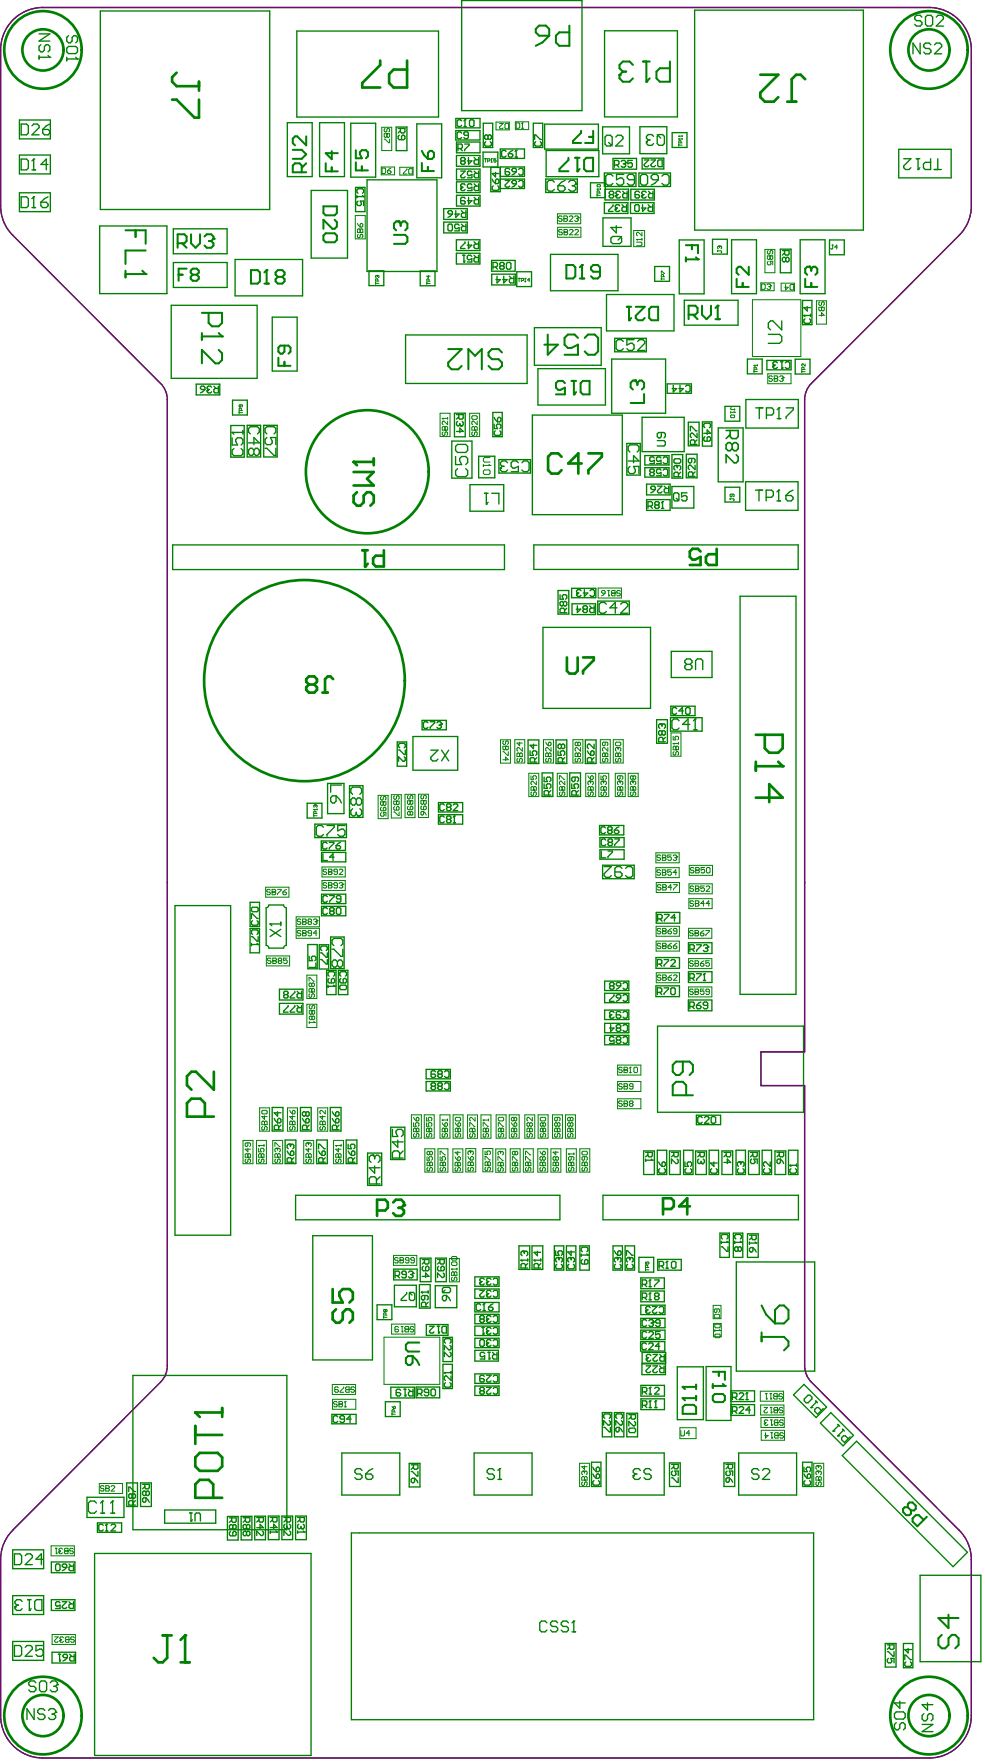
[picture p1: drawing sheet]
<svg xmlns="http://www.w3.org/2000/svg" width="243mm" height="435mm" viewBox="0 0 243 435" stroke-linecap="round" stroke-linejoin="round" font-family="sans-serif">
<g fill="none" stroke="#008000" stroke-width=".33">
<path d="M.2 12.3v38.6M10.4 1.8h219M24.8 2.7h41.8v49h-41.8zM73.2 7.7h35v21.2h-35zM113.9 .1h29.7v27.2h-29.7zM149.2 7.6h18v21.3h-18zM171.4 2.5h41.7v54.3h-41.7zM239.7 12.3v38.6M4.8 29.6h7.6v4.7h-7.6zM4.8 38.3h7.6v4.6h-7.6zM70.9 30.3h6.1v13.3h-6.1zM78.9 30.3h6.1v13.3h-6.1z"/>
<path d="M86.6 30.4h6.1v13.3h-6.1zM97.8 31.4h2.6v5.8h-2.6zM102.9 30.6h6.1v13.3h-6.1zM112.5 32.2h5.9v2.4h-5.9zM112.5 29.2h6v2.4h-6zM112.6 38.4h5.8v2.6h-5.8zM112.6 35.1h5.9v2.6h-5.9zM119.2 37.6h3.7v3.6h-3.7zM119.3 30.4h2.3v6h-2.3zM123.4 36.8h6v2.3h-6zM131.6 30.4h2.3v6h-2.3zM134.4 30.7h13.3v6.1h-13.3z"/>
<path d="M134.8 37.2h13v6.4h-13zM148.7 31.3h6.6v6.7h-6.6zM151.3 39.1h5.8v2.7h-5.8zM157.9 31.3h6.6v6.6h-6.6zM158.5 39.1h5.3v2.6h-5.3zM165.9 32.7h3.6v3.7h-3.6zM221.8 36.9h12.9v7h-12.9zM3.1 58.1l36.5 36.6M4.8 47.6h7.6v4.6h-7.6zM24.6 55.8h16.6v16.7h-16.6zM42.8 56.5h13.2v6.1h-13.2zM76.8 47h8.9v16.7h-8.9z"/>
<path d="M87.7 46.3h2.4v5.9h-2.4zM90.6 44.4h17.2v22.6h-17.2zM109.5 51.5h5.8v2.7h-5.8zM109.5 54.8h5.8v2.7h-5.8zM112.6 59.2h5.8v2.7h-5.8zM112.6 41.7h5.9v2.7h-5.9zM112.6 44.9h5.9v2.6h-5.9zM112.6 48.2h5.9v2.7h-5.9zM123.4 41.3h-2.3v6h2.3v-6.1h6v2.3h-6M123.4 44.2h6v2.3h-6M134.7 44.2h7.8v3.3h-7.8zM145.7 45.1h3.7v3.7h-3.7z"/>
<path d="M148.8 53.8h6.9v7h-6.9zM149.1 42.7h7.8v3.3h-7.8zM149.1 50h5.8v2.7h-5.8zM149.3 46.7h5.8v2.7h-5.8zM155.6 50h5.8v2.7h-5.8zM155.7 46.7h5.8v2.7h-5.8zM157.7 42.7h7.8v3.3h-7.8zM167.6 59.2h6.2v13.3h-6.2zM175.8 59.1h3.7v3.6h-3.7zM180.5 59.2h6.2v13.3h-6.2zM197.5 59.2h6.1v13.3h-6.1zM204.7 59.2h3.6v3.7h-3.6z"/>
<path d="M236.7 58.1l-36.5 36.6M42.3 75.4h21.2v18h-21.2zM42.8 64.8h13.3v6.2h-13.3zM58 64.1h16.7v8.9h-16.7zM67.2 78.3h6.1v13.3h-6.1zM91.1 66.9h3.6v3.6h-3.6zM103.7 66.9h3.6v3.6h-3.6zM112.6 62.5h5.8v2.7h-5.8zM121.3 64.3h5.8v2.7h-5.8zM121.3 67.7h5.8v2.6h-5.8zM127.5 67.1h3.7v3.6h-3.7zM135.8 62.8h16.7v9h-16.7z"/>
<path d="M149.7 72.7h16.6v9h-16.6zM161.6 65.8h3.6v3.6h-3.6zM168.9 74.1h13.2v6.2h-13.2zM192.6 61.5h2.6v5.8h-2.6zM198 74.2h2.4v6h-2.4zM41.3 98.7v238.5M48.4 94.8h5.8v2.7h-5.8zM57.4 98.8h3.6v3.6h-3.6zM100.1 82.7h30v12h-30zM131.9 80.9h16.5v9.3h-16.5zM132.7 91h16.7v9h-16.7zM150.9 88.6h13.3v13.4h-13.3z"/>
<path d="M151.7 83.5h7.8v3.3h-7.8zM164.6 94.8h6v2.3h-6zM184.1 98.6h12.9v7.1h-12.9zM184.4 88.6h3.7v3.7h-3.7zM189.2 89h6v2.3h-6zM196.2 88.7h3.7v3.6h-3.7zM198.6 98.7v161h-10.8v8.3h10.8v69.2M57 105h3.3v7.9h-3.3zM61 105h3.3v7.8h-3.3zM65.1 105h3.3v7.8h-3.3zM111.5 108.9h5v9.1h-5zM112.1 102h2.7v5.8h-2.7z"/>
<path d="M116 119.6h8.3v6.6h-8.3zM118.1 112.6h4v5.4h-4zM121.6 101.8h2.3v6h-2.3zM123.1 113.5h7.8v3.3h-7.8zM131.4 102.5h22.2v24.6h-22.2zM154.7 109.5h3.3v7.8h-3.3zM158.4 103h10.4v8.5h-10.4zM159.1 112.5h6v2.3h-6zM159.1 115.5h6v2.3h-6zM159.6 119.5h5.8v2.7h-5.8zM165.8 112.2h2.7v5.8h-2.7zM169.4 112.1h2.6v5.9h-2.6z"/>
<path d="M169.9 104.2h2.6v5.8h-2.6zM173.3 104.1h2.4v6h-2.4zM177.2 105.6h6.2v13.3h-6.2zM178.9 100.3h3.6v3.7h-3.6zM184 118.9h12.9v7.1h-12.9zM42.6 134.5h81.9v6.1h-81.9zM131.7 134.5h65.3v6.1h-65.3zM159.6 123.3h5.8v2.7h-5.8zM165.8 120.1h5.4v5.3h-5.4zM178.9 120.3h3.6v3.6h-3.6zM134 154.9h26.5v20h-26.5zM137.7 145.8h2.7v5.8h-2.7z"/>
<path d="M141.1 145.2h5.9v2.4h-5.9zM141.2 149.1h5.8v2.6h-5.8zM147.5 148.4h7.8v3.3h-7.8zM182.6 147.2h13.8v98.3h-13.8zM104.2 177.8h5.9v2.4h-5.9zM162 177.7h2.7v5.8h-2.7zM165.5 177.2h7.8v3.3h-7.8zM165.5 174.3h6v2.4h-6zM165.6 160.8h10.1v6.5h-10.1zM75.8 198.3h3.6v3.7h-3.6zM80.8 193.4h4.1v7.5h-4.1zM86.2 194h3.4v7.8h-3.4z"/>
<path d="M98 183.2h2.3v6h-2.3zM101.9 181.8h11v8.3h-11zM108.2 198.1h6v2.4h-6zM130.3 182.7h2.7v5.8h-2.7zM133.8 190.8h2.6v5.8h-2.6zM137.2 182.7h2.7v5.8h-2.7zM140.6 190.8h2.6v5.8h-2.6zM144.4 182.7h2.7v5.8h-2.7zM41.3 217.9h.1M77.7 203.4h7.8v3.4h-7.8zM79.3 207.6h6v2.3h-6zM79.4 210.4h5.9v2.4h-5.9z"/>
<path d="M108.2 201.1h6v2.3h-6zM148 203.8h5.9v2.3h-5.9zM148 206.8h6v2.3h-6zM148 209.8h6v2.3h-6zM148.7 213.6h7.8v3.3h-7.8zM198.6 217.9h.1M43.2 223.6h13.7v81.3h-13.7zM61.7 229.2h2.3v6h-2.3zM61.7 222.7h2.3v6h-2.3zM62 224.2l.3-.2h1.1l.3 .2v.6l-.3 .3h-1.1l-.3-.3zM62 226.7v-1.1h.3l1.1 1.1h.3M62.3 227.3l-.3 .3v.5l.3 .3h1.1l.3-.3v-.5l-.3-.3"/>
<path d="M65.7 224.1v9.3M66.3 223.4h3.7M66.3 234.1h3.7M70.7 224.1v9.3M76 233.2h2.3v6h-2.3zM78.8 233.2h2.3v6h-2.3zM79.4 220.7h5.9v2.4h-5.9zM79.4 223.7h5.9v2.4h-5.9zM80.6 239.5h2.3v6h-2.3zM81.6 231.3h3.3v7.8h-3.3zM83.5 239.5h2.3v6h-2.3zM161.9 236.4h5.8v2.6h-5.8z"/>
<path d="M161.9 225.2h5.8v2.7h-5.8zM169.9 232.7h5.8v2.7h-5.8zM169.9 239.9h5.8v2.6h-5.8zM69 244.2h5.8v2.7h-5.8zM69 247.7h5.8v2.7h-5.8zM149.2 242.2h6v2.3h-6zM149.2 245.2h6v2.3h-6zM149.2 249.4h6v2.3h-6zM149.2 252.6h6v2.4h-6zM149.2 255.6h6v2.3h-6zM161.9 243.4h5.8v2.6h-5.8zM162.3 253.3h36v21.3h-36z"/>
<path d="M169.9 246.9h5.8v2.6h-5.8zM67.2 273.4h2.6v5.8h-2.6zM74.1 273.4h2.7v5.8h-2.7zM81.5 273.4h2.7v5.8h-2.7zM96.4 278.3h3.5v8h-3.5zM105.2 264h5.9v2.3h-5.9zM105.2 267h5.9v2.3h-5.9zM171.8 275.3h6v2.3h-6zM70.4 281.4h2.6v5.9h-2.6zM72.9 295.1h65.3v6h-65.3zM78.1 281.4h2.7v5.9h-2.7zM85.4 281.4h2.7v5.9h-2.7z"/>
<path d="M90.7 284.7h3.5v7.9h-3.5zM148.8 295.1h48.2v6h-48.2zM158.8 284.1h2.7v5.8h-2.7zM162.2 284h2.3v5.9h-2.3zM165.2 284.1h2.7v5.8h-2.7zM168.7 284h2.3v5.9h-2.3zM171.7 284.1h2.6v5.8h-2.6zM175 284h2.3v5.9h-2.3zM178.1 284.1h2.7v5.8h-2.7zM181.6 284h2.4v5.9h-2.4zM184.7 284.1h2.7v5.8h-2.7zM188.1 284h2.3v5.9h-2.3z"/>
<path d="M191.2 284.1h2.7v5.8h-2.7zM194.6 284h2.3v5.9h-2.3zM77.2 305h14.7v30.7h-14.7zM97.1 313.3h5.8v2.7h-5.8zM97.3 317.3h5.4v5.3h-5.4zM103.5 317.1h2.7v5.8h-2.7zM103.7 310.6h2.7v5.8h-2.7zM107.4 317.4h5.3v5.4h-5.3zM107.5 310.6h2.6v5.8h-2.6zM117.2 315.2h6v2.3h-6zM117.2 318.2h6v2.3h-6zM128.1 307.6h2.6v5.8h-2.6z"/>
<path d="M131.3 307.6h2.6v5.8h-2.6zM136.8 307.6h2.3v5.9h-2.3zM139.8 307.6h2.3v5.9h-2.3zM143.1 307.6h2.3v5.9h-2.3zM151.3 307.6h2.3v5.9h-2.3zM154.3 307.6h2.3v5.9h-2.3zM157.7 310.4h3.6v3.6h-3.6zM158.1 315.5h5.8v2.6h-5.8zM158.1 318.7h5.8v2.7h-5.8zM162.3 310.9h5.8v2.7h-5.8zM177.7 304.4h2.3v6h-2.3zM181 304.4h2.3v6h-2.3z"/>
<path d="M181.7 311.5h19.3v27h-19.3zM184.5 304.6h2.6v5.8h-2.6zM32.8 339.5h38v38.1h-38zM93 322.1h3.7v3.7h-3.7zM105.2 327h5.3v2.6h-5.3zM109.3 336.8h2.3v6h-2.3zM109.3 330.1h2.3v6h-2.3zM117.2 321.5h6v2.4h-6zM117.2 324.5h6v2.3h-6zM117.2 327.4h6v2.3h-6zM117.2 330.4h6v2.3h-6zM117.2 333.3h5.8v2.7h-5.8z"/>
<path d="M117.2 339.2h6v2.3h-6zM158.1 331.2h5.9v2.3h-5.9zM158.1 322.2h6v2.3h-6zM158.1 325.5h6v2.3h-6zM158.1 328.4h6v2.3h-6zM158.4 336.7h5.8v2.6h-5.8zM158.5 333.9h5.8v2.6h-5.8zM167.1 337.4h6.5v13.1h-6.5zM174.2 337.4h6.2v13.3h-6.2zM39.6 341.2l-36.5 36.6M81.9 349.2h6v2.3h-6zM84.4 358.7h14.3v10.4h-14.3z"/>
<path d="M95.1 346h3.7v3.7h-3.7zM96.4 342.4h5.9v2.7h-5.9zM102.7 342.4h5.8v2.7h-5.8zM117 358.7h14.3v10.4h-14.3zM117.2 342.2h6v2.3h-6zM148.6 348.7h2.4v6h-2.4zM149.6 358.7h14.3v10.4h-14.3zM151.6 348.7h2.3v6h-2.3zM154.7 348.9h2.6v5.8h-2.6zM158.2 342h5.8v2.7h-5.8zM158.2 345.3h5.8v2.7h-5.8zM180.4 343.3h5.8v2.7h-5.8"/>
<path d="M180.4 346.7h5.8v2.7h-5.8M182.3 358.7h14.3v10.4h-14.3zM198.4 341.8l5.6 5.6-2.6 2.5-5.6-5.6zM200.2 341.2l36.5 36.6M205 348.7l5.6 5.6-2.6 2.6-5.6-5.6zM211.4 355.8l27.3 27.4-3.5 3.6-27.4-27.5zM21.5 369.6h9.1v5h-9.1zM24 375.9h6v2.4h-6zM31.3 366.1h2.6v5.8h-2.6zM31.8 368.2v-1.1h.2l1.2 1.1h.2M32.6 369.1l-.3-.3h-.3l-.2 .3v.5l.2 .3h.3l.3-.3M32.6 369.1l.3-.3h.3l.2 .3v.5l-.2 .3h-.3l-.3-.3"/>
<path d="M32.6 369.1v.5M32.9 371.6v-.9l-.3-.3h-.6l-.2 .3v.9h1.6M33.4 370.4l-.5 .6M34.7 366.1h2.6v5.8h-2.6zM40.6 372.8h12.6v3.2h-12.6zM56.1 374.4h2.7v5.8h-2.7zM59.5 374.3h2.7v5.9h-2.7zM60 374.7h1.7v.8l-.3 .3h-.6l-.2-.3v-.8M60.6 375.2l-.6 .6M60.8 376.6l.3-.3h.3l.3 .3v.6l-.3 .2h-.3l-.3-.2M60.8 378.3l.3-.3h.3l.3 .3v.5l-.3 .3h-.3l-.3-.3M60.8 376.6l-.2-.3h-.3l-.3 .3v.6l.3 .2h.3l.2-.2"/>
<path d="M60.8 378.3l-.2-.3h-.3l-.3 .3v.5l.3 .3h.3l.2-.3M60.8 376.6v.6M60.8 378.3v.5M62.9 374.3h2.6v5.8h-2.6zM66.2 374.3h2.7v5.8h-2.7zM66.7 374.6h1.7v.8l-.3 .3h-.6l-.2-.3v-.8M66.7 377.1h1.7l-.9-.8v1.1M66.7 377.9v.6M66.7 378.2h1.7M67.3 375.2l-.6 .5M69.6 374.3h2.6v5.8h-2.6zM72.9 374.3h2.7v5.8h-2.7z"/>
<path d="M86.7 378.4h114.1v46.1h-114.1zM101 361.3h2.6v5.8h-2.6zM146 361h2.3v6h-2.3zM165.2 361.1h2.7v5.9h-2.7zM178.6 361.1h2.7v5.9h-2.7zM198.1 361h2.3v6h-2.3zM.2 385v38.5M3.1 382.6h7.7v4.7h-7.7zM3.1 393.9h7.7v4.7h-7.7zM12.7 385.6h5.8v2.7h-5.8zM12.7 394.9h5.8v2.7h-5.8zM23.3 383.5h53.5v49.9h-53.5z"/>
<path d="M227.1 388.9h14.9v21.3h-14.9zM239.7 385v38.5M3.1 405.2h7.7v4.7h-7.7zM12.8 407.9h5.8v2.6h-5.8zM218.5 405.7h2.6v5.8h-2.6zM222.9 405.7h2.4v6h-2.4zM10.4 434h219"/>
</g>
<g fill="none" stroke="#008000" stroke-width=".25">
<path d="M94.2 31.4h2.5v5.8h-2.5zM122.4 30.1h3.3v2h-3.3zM127.2 30.1h3.3v1.9h-3.3zM87.7 53.2h2.4v5.8h-2.4zM94.1 41.2h3.3v2h-3.3zM98.7 41.3h3.2v1.9h-3.2zM137.6 52.8h5.7v2.4h-5.7zM137.6 56.1h5.7v2.5h-5.7zM156.4 56.9h2.7v4h-2.7zM185.7 74h11.9v14h-11.9zM187.7 69.8h3.3v2h-3.3zM188.8 61.6h2.4v5.7h-2.4z"/>
<path d="M192.8 69.9h3.2v1.9h-3.2zM201.5 74.3h2.4v5.7h-2.4zM189.5 92.3h5.7v2.4h-5.7zM108.6 102h2.5v5.8h-2.5zM115.9 102h2.5v5.8h-2.5zM147.6 145.2h5.7v2.4h-5.7zM93.3 196.3h2.5v5.8h-2.5zM96.6 196.2h2.4v5.7h-2.4zM99.9 196.1h2.5v5.7h-2.5zM103.3 196.1h2.4v5.7h-2.4zM123.5 182.6h2.5v5.8h-2.5zM127 182.6h2.5v5.8h-2.5z"/>
<path d="M130.5 190.9h2.5v5.8h-2.5zM134.1 182.6h2.5v5.8h-2.5zM137.5 190.9h2.5v5.8h-2.5zM141.4 182.6h2.4v5.8h-2.4zM144.5 190.9h2.5v5.8h-2.5zM147.8 190.9h2.4v5.8h-2.4zM148.1 182.6h2.5v5.8h-2.5zM151.3 182.6h2.5v5.8h-2.5zM151.8 190.9h2.5v5.8h-2.5zM155 190.9h2.5v5.8h-2.5zM165.6 180.9h2.4v5.8h-2.4zM65.6 219h5.7v2.5h-5.7z"/>
<path d="M79.5 214h5.7v2.5h-5.7zM79.5 217.4h5.7v2.4h-5.7zM161.9 210.5h5.7v2.5h-5.7zM161.9 214.2h5.7v2.5h-5.7zM161.9 217.9h5.8v2.4h-5.8zM170 218.2h5.8v2.4h-5.8zM170.1 213.6h5.7v2.5h-5.7zM65.7 236h5.8v2.4h-5.8zM73.1 226.3h5.7v2.5h-5.7zM73.1 229.2h5.7v2.4h-5.7zM161.9 228.7h5.7v2.4h-5.7zM161.9 232.3h5.7v2.5h-5.7z"/>
<path d="M169.9 229.2h5.8v2.4h-5.8zM169.9 236.7h5.8v2.4h-5.8zM170 221.8h5.7v2.5h-5.7zM75.7 240.7h2.5v5.8h-2.5zM75.7 247.9h2.5v5.8h-2.5zM161.9 240.1h5.8v2.5h-5.8zM169.9 243.6h5.8v2.5h-5.8zM64.1 273.5h2.4v5.7h-2.4zM71 273.5h2.4v5.7h-2.4zM78.4 273.5h2.5v5.7h-2.5zM101.5 275.2h2.5v5.8h-2.5zM104.7 275.2h2.5v5.8h-2.5z"/>
<path d="M108.6 275.2h2.4v5.8h-2.4zM111.8 275.2h2.5v5.8h-2.5zM115.4 275.2h2.4v5.8h-2.4zM118.7 275.2h2.4v5.8h-2.4zM122.4 275.2h2.5v5.8h-2.5zM125.7 275.2h2.4v5.8h-2.4zM129.5 275.2h2.5v5.8h-2.5zM132.8 275.2h2.4v5.8h-2.4zM136.3 275.2h2.5v5.8h-2.5zM139.5 275.2h2.5v5.8h-2.5zM152.4 262.9h5.7v2.5h-5.7zM152.4 267h5.7v2.5h-5.7z"/>
<path d="M152.4 271.2h5.7v2.5h-5.7zM60 281.5h2.4v5.8h-2.4zM60.7 286.1l-.2 .3v.4l.2 .2 .5-.2v-.4l.2-.3 .4 .3v.4l-.2 .2M60.7 284.8l.5 .2 .4-.2 .2 .2v.7h-1.3v-.7zM61.2 285.7h.1M61.2 282.1v.7l-.3 .2-.4-.2v-.4l.2-.3h.9l.2 .3v.4l-.2 .2M61.2 283.5v.9l-.7-.7h1.3M61.2 285v.7M63.3 281.5h2.4v5.8h-2.4zM67.3 281.5h2.5v5.8h-2.5zM74.9 281.5h2.5v5.8h-2.5zM82.3 281.5h2.5v5.8h-2.5z"/>
<path d="M104.8 283.6h2.5v5.8h-2.5zM108.1 283.6h2.4v5.8h-2.4zM111.8 283.6h2.4v5.8h-2.4zM114.9 283.6h2.5v5.7h-2.5zM119.2 283.5h2.4v5.8h-2.4zM122.3 283.6h2.5v5.8h-2.5zM125.9 283.6h2.5v5.8h-2.5zM129.1 283.6h2.5v5.8h-2.5zM132.7 283.6h2.5v5.8h-2.5zM135.9 283.6h2.5v5.8h-2.5zM139.8 283.6h2.4v5.8h-2.4zM143.1 283.6h2.4v5.8h-2.4z"/>
<path d="M97.1 309.9h5.8v2.5h-5.8zM110.9 310.7h2.5v5.7h-2.5zM94.8 330.1h13.7v11.6h-13.7zM96.6 326.9h5.8v2.4h-5.8zM176 322.2h1.9v3.3h-1.9zM176.1 326.7h1.9v3.3h-1.9zM82 341.8h5.7v2.4h-5.7zM82.1 345.4h5.7v2.5h-5.7zM167.8 352.5h4v2.7h-4zM187.6 343.4h5.8v2.5h-5.8zM187.7 346.8h5.7v2.5h-5.7zM187.8 349.9h5.7v2.5h-5.7z"/>
<path d="M187.8 353.1h5.8v2.4h-5.8zM24.5 366.2h5.7v2.5h-5.7zM143 361.2h2.5v5.8h-2.5zM200.8 361.2h2.5v5.8h-2.5zM12.6 381.6h5.8v2.5h-5.8zM12.9 403.5h5.7v2.4h-5.7z"/>
</g>
<circle cx="68.4" cy="378.2" r=".17" fill="#008000"/>
<path d="M68.1 377.9l.3 .3M73.4 374.6h1.7v.8l-.3 .3h-.5l-.3-.3v-.8M74 375.2l-.6 .5M74.8 376.3l.3 .3v.5l-.3 .3h-.3" fill="none" stroke="#008000" stroke-width=".33"/>
<path d="M67.8 283v-.9l1.4 .9M68.1 286.1l-.3 .3v.4l.3 .2 .4-.2v-.4l.2-.3 .5 .3v.4l-.3 .2M68.1 284.8l.4 .2 .4-.2 .3 .2v.7h-1.4v-.7zM68.3 283.5h.1M68.3 283.5l-.5 .2v.4l.3 .3M68.3 283.5l.2 .2M68.5 285.7h.1M68.5 283.7v.2M68.5 285v.7M68.5 283.7l.2-.2 .5 .2v.4l-.3 .3" fill="none" stroke="#008000" stroke-width=".25"/>
<circle cx="74.5" cy="377.4" r=".17" fill="#008000"/>
<path d="M73.4 377.9v.6M73.4 378.2h1.7M73.7 376.3l-.3 .3v.5l.3 .3h.3l.3-.3M74.3 377.1l.2 .3M74.3 376.8v.3" fill="none" stroke="#008000" stroke-width=".33"/>
<circle cx="75.1" cy="378.2" r=".17" fill="#008000"/>
<path d="M80.9 243.2v.6M80.9 243.5h1.7M81.2 241l-.3-.3v-.5l.3-.3h1.1l.3 .3v.5l-.3 .3M81.2 241.5l-.3 .3v.6l.3 .2h1.1l.3-.2v-.6l-.3-.3h-.3l-.2 .3v.8M78.6 283.6v-1.1h.3l1.1 1.1h.3M78.6 284.1l.8 1.1M79.7 286.9v-.8l-.3-.3h-.5l-.3 .3v.8h1.7M79.7 284.1h.3l.3 .3v.6l-.3 .2h-.6v-.8zM80.3 285.8l-.6 .6M74.8 377.9l.3 .3" fill="none" stroke="#008000" stroke-width=".33"/>
<g fill="none" stroke="#008000" stroke-width=".25">
<path d="M76.3 249.5h1.4v.7l-.3 .2-.4-.2-.5 .2-.2-.2zM76.3 252.2v.4M76.3 252.4h1.4M76.5 248.2l-.2 .2v.4l.2 .3 .5-.3v-.4l.2-.2 .5 .2v.4l-.3 .3M77 249.5h.1M77 251.1l.2-.3 .5 .3v.4l-.3 .2-.4-.2M77 249.5v.7M77 251.1v.4M77 251.1l-.2-.3-.5 .3v.4l.2 .2 .5-.2M77.4 252.2l.3 .2M77.7 252.4h.1M79.2 278.1l-.3 .2v.5l.3 .2 .4-.2v-.5l.2-.2 .5 .2v.5l-.3 .2"/>
<path d="M79.2 276.8l.4 .2 .4-.2 .3 .2v.6h-1.4v-.6zM79.6 277.6h.1M79.6 275.4v.9l-.7-.6h1.4M79.6 277v.6M80.3 274.1v.9l-.9-.9-.5 .2v.5l.3 .2M75.7 286.1l-.2 .3v.4l.2 .2 .4-.2v-.4l.3-.3 .4 .3v.4l-.2 .2M75.7 284.8l.4 .2 .5-.2 .2 .2v.7h-1.3v-.7zM75.9 282.1h.1M75.9 282.1l-.4 .3v.4l.2 .2M75.9 282.1l.2 .3M76.1 285.7h.1M76.1 282.4v.2"/>
<path d="M76.1 283.5v.9l-.6-.7h1.3M76.1 285v.7M76.1 282.4l.3-.3 .4 .3v.4l-.2 .2M82.8 282.8h.1M82.8 285l.3-.2 .4 .2 .4-.2 .3 .2v.7h-1.4zM82.8 282.8h1.4M82.8 282.8l.3 .2M83.1 286.1l-.3 .3v.4l.5 .2 .2-.2v-.4l.4-.3 .3 .3v.4l-.3 .2M83.5 285.7h.1M83.5 283.5v.9l-.7-.7h1.4M83.5 285v.7M84.2 282.6v.4"/>
</g>
<circle cx="82.6" cy="243.5" r=".17" fill="#008000"/>
<g fill="none" stroke="#008000" stroke-width=".33">
<path d="M121.4 44.2l.9 1.1M121.7 45.9l-.3 .3v.5l.3 .3h1.1l.3-.3v-.5l-.3-.3M122.3 42.6v1.1l-.9-.9h1.7M122.6 44.2h.2l.3 .3v.6l-.3 .2h-.5v-.8zM82.3 243.2l.3 .3M85.9 282.5v1.1h.8l-.2-.6v-.3l.2-.2h.6l.3 .2v.6l-.3 .3M85.9 284.1l.8 1.1M87 286.9v-.8l-.3-.3h-.5l-.3 .3v.8h1.7M87 284.1h.3l.3 .3v.6l-.3 .2h-.6v-.8zM87.6 285.8l-.6 .6M128.6 311.1h1.6M129.7 313v-.8l-.3-.3h-.6l-.2 .3v.8h1.6"/>
<path d="M130.2 311.9l-.5 .6M130.2 310.8v.6"/>
</g>
<g fill="none" stroke="#008000" stroke-width=".25">
<path d="M94.8 33h1.3v.7l-.2 .2-.4-.2-.5 .2-.2-.2zM94.8 34.3h.2l.9 .9h.2v-.9M95 31.7l-.2 .2v.5l.2 .2 .5-.2v-.5l.2-.2 .4 .2v.5l-.2 .2M95.5 33h.1M95.5 33v.7M92.7 69.7v.5M92.7 69.9h.8M93 68h.1M93 68l-.3 .1 .1 .4M93 68l.1 .1M93.1 68.1l.1-.1 .3 .1-.1 .4M93.1 68.1v.2"/>
<path d="M93.2 69.4v-.4l-.4-.2-.1 .6h.8M93.9 197.9h1.3v.7l-.2 .2-.4-.2-.5 .2-.2-.2zM94.1 196.6l-.2 .2v.5l.2 .2 .5-.2v-.5l.2-.2 .4 .2v.5l-.2 .2M94.1 199.3l-.2 .2v.4l.2 .3h.9l.2-.3v-.4l-.2-.2-.4 .2v.7M94.6 197.9h.1M94.6 197.9v.7M100.5 197.7h1.4v.7l-.2 .2-.5-.2-.4 .2-.3-.2zM100.8 196.4l-.3 .2v.4l.3 .2 .4-.2v-.4l.2-.2 .5 .2v.4l-.2 .2M100.8 199l-.3 .2v.5l.3 .2h.9l.2-.2v-.5l-.5-.2-.2 .2v.7M101.2 197.7h.1M101.2 197.7v.7M94.1 200.6l-.2 .2v.5l.2 .2h.5l.2-.2-.2-.7h.6v.9"/>
<path d="M101.2 200.6l.2-.3 .5 .3v.4l-.2 .2-.5-.2M101.2 200.6v.4M101.2 200.6l-.2-.3-.5 .3v.4l.3 .2 .4-.2M102.1 277.2v.8h.6l-.2-.4 .2-.4h.5l.2 .2v.4l-.2 .2M102.1 275.8l.6 .9M102.3 279.8l-.2 .2v.5l.2 .2 .4-.2v-.5l.2-.2 .5 .2v.5l-.2 .2M102.3 278.5l.4 .2 .5-.2 .2 .2v.7h-1.3v-.7zM102.7 279.4h.1M102.7 278.7v.7M102.9 275.8l.5 .2v.5l-.2 .2h-.5v-.7zM109.1 276.5h.1M109.1 277.2l.7 .8"/>
<path d="M109.1 276.5h1.3M109.1 276.5l.2 .2M109.3 279.8l-.2 .2v.5l.5 .2 .2-.2v-.5l.4-.2 .2 .2v.5l-.2 .2M109.3 278.5l.5 .2 .4-.2 .2 .2v.7h-1.3v-.7zM109.8 279.4h.1M109.8 278.7v.7M110 277.2l.4 .2v.4l-.2 .2h-.4v-.6zM110.4 276.3v.4M112.3 277.2l.7 .8M112.6 279.8l-.3 .2v.5l.3 .2 .4-.2v-.5l.2-.2 .5 .2v.5l-.3 .2M112.6 278.5l.4 .2 .4-.2 .3 .2v.7h-1.4v-.7zM112.6 275.8h.8l.3 .2v.5l-.3 .2h-.8l-.3-.2v-.5z"/>
<path d="M113 279.4h.1M113 278.7v.7M113.2 277.2l.5 .2v.4l-.3 .2h-.4v-.6zM115.9 278.1v-.9l1.3 .9M116.1 279.8l-.2 .3v.4l.2 .2 .5-.2v-.4l.2-.3 .4 .3v.4l-.2 .2M116.1 278.5l.5 .2 .4-.2 .2 .2v.7h-1.3v-.7zM116.6 279.4h.1M116.6 278.7v.7M117.2 275.9v.8l-.9-.8-.4 .2v.4l.2 .2M119.2 276.5h.1M119.2 278.1v-.9l1.4 .9M119.2 276.5h1.4"/>
<path d="M119.2 276.5l.2 .2M119.4 279.8l-.2 .2v.5l.2 .2 .5-.2v-.5l.2-.2 .5 .2v.5l-.3 .2M119.4 278.5l.5 .2 .4-.2 .3 .2v.7h-1.4v-.7zM119.9 279.4h.1M119.9 278.7v.7M120.6 276.3v.4M123 278v-.8l1.3 .8M123 276l.2-.2h.9l.2 .2v.5l-.2 .2h-.9l-.2-.2zM123.2 279.8l-.2 .2v.5l.2 .2 .4-.2v-.5l.2-.2 .5 .2v.5l-.2 .2M123.2 278.5l.4 .2 .5-.2 .2 .2v.7h-1.3v-.7zM123.6 279.4h.1M123.6 278.7v.7"/>
<path d="M105.4 285.5v.9h.6l-.2-.4 .2-.5h.5l.2 .3v.4l-.2 .2M105.4 287.1l.2-.2 .4 .2 .5-.2 .2 .2v.7h-1.3zM105.6 288.2l-.2 .2v.5l.4 .2 .2-.2v-.5l.5-.2 .2 .2v.5l-.2 .2M106 287.8h.1M106 284.4l-.2-.2-.4 .2v.5l.2 .2 .4-.2M106 284.4v.5M106 287.1v.7M106 284.4l.3-.2 .4 .2v.5l-.2 .2-.5-.2M108.6 285.1v-.9l1.3 .9M108.6 287.1l.2-.2 .5 .2 .4-.2 .2 .2v.7h-1.3zM108.6 285.5v.9h.7l-.2-.4 .2-.5h.4l.2 .3v.4l-.2 .2M108.8 288.2l-.2 .2v.5l.5 .2 .2-.2v-.5l.4-.2 .2 .2v.5l-.2 .2"/>
<path d="M109.3 287.8h.1M109.3 287.1v.7M112.3 287.1l.2-.2 .5 .2 .4-.2 .2 .2v.7h-1.3zM112.3 285.6l.7 .9M112.5 288.2l-.2 .2v.5l.2 .2 .5-.2v-.5l.2-.2 .4 .2v.5l-.2 .2M113 287.8h.1M113 285.8l.2-.2 .4 .2v.4l-.2 .3h-.4zM113 284.2v.9l-.7-.6h1.3M113 287.1v.7M115.5 285.5l.6 .9M115.7 286.8l.4 .3 .5-.3 .2 .3v.6h-1.3v-.6zM115.7 288.2l-.2 .2v.4l.2 .2 .4-.2v-.4l.3-.2 .4 .2v.4l-.2 .2"/>
<path d="M115.9 284.2h.1M115.9 284.2l.2 .2M115.9 284.2l-.4 .2v.4l.2 .3M116.1 287.7h.1M116.1 284.4v.2M116.1 287.1v.6M116.1 284.4l.3-.2 .4 .2v.4l-.2 .3M116.4 285.5l.4 .2v.5l-.2 .2h-.5v-.7zM119.7 286.4v-.9l1.3 .9M119.7 284.1v.9h.7l-.3-.6 .3-.3h.4l.2 .3v.4l-.2 .2M119.9 288.1l-.2 .2v.5l.2 .2 .5-.2v-.5l.2-.2 .4 .2v.5l-.2 .2M119.9 286.8l.5 .2 .4-.2 .2 .2v.7h-1.3v-.7z"/>
<path d="M120.4 287.7h.1M120.4 287v.7M122.9 286.5v-.9l1.3 .9M122.9 287.1l.2-.2 .4 .2 .5-.2 .2 .2v.7h-1.3zM123.1 288.2l-.2 .3v.4l.2 .2 .4-.2v-.4l.3-.3 .4 .3v.4l-.2 .2M123.3 284.2h.1M123.3 284.2l-.4 .3v.4l.2 .2M123.3 284.2l.2 .3M123.5 287.8h.1M123.5 284.5l.3-.3 .4 .3v.4l-.2 .2M123.5 284.5v.2M123.5 287.1v.7"/>
</g>
<circle cx="128.6" cy="311.1" r=".17" fill="#008000"/>
<path d="M128.6 311.1l.2 .3M129.1 308.9h-.3l-.2 .3v.5l.2 .3" fill="none" stroke="#008000" stroke-width=".33"/>
<circle cx="129.1" cy="308.9" r=".17" fill="#008000"/>
<path d="M129.1 308.9l.3 .3M129.4 309.2v.2M129.4 309.2l.3-.3h.2l.3 .3v.5l-.3 .3M140.4 312.1l-.3 .3v.5l.3 .3h1.1l.3-.3v-.5l-.3-.3M140.7 310.4h-.3l-.3 .3v.6l.3 .3" fill="none" stroke="#008000" stroke-width=".33"/>
<g fill="none" stroke="#008000" stroke-width=".25">
<path d="M126.2 277.2l.7 .8M126.4 279.8l-.2 .2v.5l.2 .2 .5-.2v-.5l.2-.2 .4 .2v.5l-.2 .2M126.4 278.5l.5 .2 .4-.2 .2 .2v.7h-1.3v-.7zM126.9 279.4h.1M126.9 276l-.3-.2-.4 .2v.5l.2 .2 .5-.2M126.9 276l.2-.2 .4 .2v.5l-.2 .2-.4-.2M126.9 276v.5M126.9 278.7v.7M127.1 277.2l.4 .2v.4l-.2 .2h-.4v-.6zM130.3 279.8l-.3 .2v.5l.5 .2 .2-.2v-.5l.4-.2 .3 .2v.5l-.3 .2M130.3 278.5l.4 .2 .4-.2 .3 .2v.7h-1.4v-.7zM130.7 279.4h.1"/>
<path d="M130.7 277.4l-.2-.2-.5 .2v.4l.3 .2 .4-.2M130.7 277.4v.4M130.7 278.7v.7M130.7 277.4l.2-.2 .5 .2v.4l-.3 .2-.4-.2M131.4 275.8v.9l-.9-.9-.5 .2v.5l.3 .2M133.5 279.8l-.2 .2v.5l.2 .2 .5-.2v-.5l.2-.2 .5 .2v.5l-.3 .2M133.5 278.5l.5 .2 .4-.2 .3 .2v.7h-1.4v-.7zM133.5 275.8h.9l.3 .2v.5l-.3 .2h-.9l-.2-.2v-.5zM134 279.4h.1M134 277.4l-.2-.2-.5 .2v.4l.2 .2 .5-.2M134 277.4l.2-.2 .5 .2v.4l-.3 .2-.4-.2M134 277.4v.4"/>
<path d="M134 278.7v.7M137.1 279.8l-.2 .2v.5l.2 .2 .4-.2v-.5l.3-.2 .4 .2v.5l-.2 .2M137.1 278.5l.4 .2 .5-.2 .2 .2v.7h-1.3v-.7zM137.5 279.4h.1M137.5 277.4l-.2-.2-.4 .2v.4l.2 .2 .4-.2M137.5 277.4l.3-.2 .4 .2v.4l-.2 .2-.5-.2M137.5 275.8v.7l-.2 .2-.4-.2v-.5l.2-.2h.9l.2 .2v.5l-.2 .2M137.5 277.4v.4M137.5 278.7v.7M126.4 286.4v-.9l1.4 .9M126.7 288.2l-.3 .2v.5l.5 .2 .2-.2v-.5l.4-.2 .3 .2v.5l-.3 .2M126.7 286.9l.4 .2 .4-.2 .3 .2v.7h-1.4v-.7z"/>
<path d="M127.1 287.8h.1M127.1 284.4l-.2-.2-.5 .2v.5l.3 .2 .4-.2M127.1 284.4v.5M127.1 287.1v.7M127.1 284.4l.2-.2 .5 .2v.5l-.3 .2-.4-.2M129.7 287.1l.2-.2 .4 .2 .5-.2 .2 .2v.7h-1.3zM129.7 286.4v-.9l1.3 .9M129.7 285.1v-.9l1.3 .9M129.9 288.2l-.2 .2v.5l.4 .2 .2-.2v-.5l.5-.2 .2 .2v.5l-.2 .2M130.3 287.8h.1M130.3 287.1v.7M133.2 287.1l.3-.2 .4 .2 .4-.2 .3 .2v.7h-1.4z"/>
<path d="M133.2 284.2l.7 .9M133.5 288.2l-.3 .2v.5l.5 .2 .2-.2v-.5l.4-.2 .3 .2v.5l-.3 .2M133.9 287.8h.1M133.9 285.8l-.2-.3-.5 .3v.4l.3 .2 .4-.2M133.9 285.8l.2-.3 .5 .3v.4l-.3 .2-.4-.2M133.9 284.4l.2-.2 .5 .2v.5l-.3 .2h-.4zM133.9 285.8v.4M133.9 287.1v.7M136.7 288.2l-.2 .2v.5l.4 .2 .2-.2v-.5l.5-.2 .2 .2v.5l-.2 .2M136.7 286.9l.4 .2 .5-.2 .2 .2v.7h-1.3v-.7zM137.1 287.8h.1M137.1 285.8l-.2-.3-.4 .3v.4l.2 .2 .4-.2"/>
<path d="M137.1 285.8l.3-.3 .4 .3v.4l-.2 .2-.5-.2M137.1 284.2v.9l-.6-.7h1.3M137.1 285.8v.4M137.1 287.1v.7M143.8 365.8l-.2 .3v.4l.2 .2h.2l.2-.2v-.4l.5-.3 .2 .3v.4l-.2 .2M143.8 364.5l.4 .2 .5-.2 .2 .2v.7h-1.3v-.7zM144 363.2h.1M144 363.2l-.4 .2v.4l.2 .3M144 363.2l.2 .2M144.2 365.4h.1M144.2 361.8v.9l-.6-.6h1.3M144.2 363.4v.2"/>
<path d="M144.2 364.7v.7M144.2 363.4l.2-.2 .5 .2v.4l-.2 .3"/>
</g>
<circle cx="140.7" cy="310.4" r=".17" fill="#008000"/>
<g fill="none" stroke="#008000" stroke-width=".33">
<path d="M140.7 310.4l.2 .3M140.9 308.8v1.1l-.8-.8h1.7M140.9 310.7v.3M140.9 310.7l.3-.3h.3l.3 .3v.6l-.3 .3M154.9 312.1l-.3 .3v.5l.3 .3h1.1l.3-.3v-.5l-.3-.3M155.1 310.4h-.2l-.3 .3v.6l.3 .3M149 352.4h.2l1.2 1.1h.2v-1.1M149.2 350.2l-.2-.3v-.6l.2-.3h1.2l.2 .3v.6l-.2 .3M150.4 350.7l.2 .3v.5l-.2 .3h-.3l-1.1-1.1v1.1M155.2 349.2h1.6v.9l-.2 .2h-.6l-.3-.2v-.9M155.4 352.6h1.2l.2 .2v.6l-.2 .3h-1.2l-.2-.3v-.6zM155.7 349.8l-.5 .5"/>
<path d="M156.6 350.9l.2 .3v.5l-.2 .3h-.3l-1.1-1.1v1.1M146.3 363.9l.8 1.1M146.3 362.2l.8 1.1M146.6 365.5l-.3 .3v.6l.3 .2h1.1l.3-.2v-.6l-.3-.3M147.4 362.2h.3l.3 .3v.5l-.3 .3h-.6v-.8zM147.4 363.9h.3l.3 .2v.6l-.3 .3h-.6v-.9z"/>
</g>
<g fill="none" stroke="#008000" stroke-width=".25">
<path d="M140.3 279.8l-.2 .2v.5l.2 .2 .4-.2v-.5l.3-.2 .4 .2v.5l-.2 .2M140.3 278.5l.4 .2 .5-.2 .2 .2v.7h-1.3v-.7zM140.7 279.4h.1M140.7 276l-.2-.2-.4 .2v.5l.2 .2 .4-.2M140.7 277.4l-.2-.2-.4 .2v.4l.2 .2 .4-.2M140.7 276v.5M140.7 277.4v.4M140.7 278.7v.7M140.7 276l.3-.2 .4 .2v.5l-.2 .2-.5-.2M140.7 277.4l.3-.2 .4 .2v.4l-.2 .2-.5-.2M140.3 284.9h.1M140.3 284.9h1.3"/>
<path d="M140.3 284.9l.2 .2M140.5 288.2l-.2 .2v.5l.4 .2 .3-.2v-.5l.4-.2 .2 .2v.5l-.2 .2M140.5 286.9l.5 .2 .4-.2 .2 .2v.7h-1.3v-.7zM141 287.8h.1M141 285.5v.7l-.3 .2-.4-.2v-.4l.2-.3h.9l.2 .3v.4l-.2 .2M141 287.1v.7M141.6 284.7v.4M143.8 288.2l-.2 .2v.5l.5 .2 .2-.2v-.5l.4-.2 .2 .2v.5l-.2 .2M143.8 284.2h.9l.2 .2v.5l-.2 .2h-.9l-.2-.2v-.5zM143.8 286.9l.5 .2 .4-.2 .2 .2v.7h-1.3v-.7zM144.3 287.8h.1M144.3 285.5v.7l-.2 .2-.5-.2v-.4l.2-.3h.9l.2 .3v.4l-.2 .2"/>
<path d="M144.3 287.1v.7"/>
</g>
<circle cx="155.1" cy="310.4" r=".17" fill="#008000"/>
<g fill="none" stroke="#008000" stroke-width=".33">
<path d="M173.7 107h1.6l-.8-.9v1.1M173.9 105.6l-.2-.3v-.5l.2-.3h1.2l.2 .3v.5l-.2 .3M173.9 107.8l-.2 .3v.5l.2 .3h1.2l.2-.3v-.5l-.2-.3h-.3l-.3 .3v.8M162.5 286.8l.9 1.1M162.8 288.5l-.3 .3v.5l.3 .3h1.1l.3-.3v-.5l-.3-.3M163.6 286.8h.3l.3 .3v.6l-.3 .2h-.5v-.8zM169 286.8v1.1h.9l-.3-.5v-.3l.3-.3h.5l.3 .3v.6l-.3 .2M169.3 288.5l-.3 .3v.5l.3 .3h1.1l.3-.3v-.5l-.3-.3M175.6 288.5l-.3 .3v.5l.3 .3h1.1l.3-.3v-.5l-.3-.3M176.2 286.8v1.1l-.9-.8h1.7M182.2 288.5l-.2 .3v.5l.2 .3h1.1l.3-.3v-.5l-.3-.3M182.5 286.8h-.3l-.2 .3v.6l.2 .2"/>
<path d="M154.6 309.9v-1.1h.3l1.1 1.1h.3M155.1 310.4l.3 .3M155.4 310.7v.3M155.4 310.7l.3-.3h.3l.3 .3v.6l-.3 .3"/>
</g>
<g fill="none" stroke="#008000" stroke-width=".25">
<path d="M167.5 34.3h.1M167.5 33.6h.1M167.5 35.5v.6M167.5 35.8h.8M167.5 34.3l.1 .1M167.5 34.3h.8M167.5 33.6h.8M167.5 33.6l.1 .1M168.1 35.3v-.4l-.5-.2-.1 .6h.8M168.3 33.5v.2M168.3 34.2v.2M163.2 67.5v-.6l.8 .6"/>
<path d="M163.2 68.6v.5M163.2 68.9h.8M163.7 68.3v-.4l-.4-.1-.1 .5h.8M177.1 61.8v.3M177.1 61.9h.8l.2 .2-.2 .3M177.4 60.8h.1M177.4 60.8l-.3 .1 .2 .5M177.4 60.8l.2 .1M177.6 60.9l.1-.1 .4 .1-.2 .5M177.6 60.9v.2M159.3 311.5v.6h.4l-.1-.4 .4-.2 .1 .2-.1 .4M159.3 313.2v.5"/>
<path d="M159.3 313.5h.8M159.8 312.9v-.4l-.4-.1-.1 .5h.8M176.4 326.9h1.3v.7l-.2 .2h-.9l-.2-.2zM176.4 328.2v.5M176.4 328.5h1.3M176.6 329.3h.9l.2 .3v.4l-.2 .2h-.9l-.2-.2v-.4zM177.5 328.2l.2 .3M177.7 328.5h.1"/>
</g>
<circle cx="182.5" cy="286.8" r=".17" fill="#008000"/>
<path d="M182.5 286.8l.3 .3M182.8 287.1v.3M182.8 287.1l.3-.3h.2l.3 .3v.6l-.3 .2M188.7 288.5l-.3 .3v.5l.3 .3h1.1l.3-.3v-.5l-.3-.3M190.1 286.8v1.1l-1.1-1.1h-.3l-.3 .3v.6l.3 .2M194.9 287.7h1.7M195.2 288.5l-.3 .3v.5l.3 .3h1.1l.3-.3v-.5l-.3-.3M196.6 287.4v.5" fill="none" stroke="#008000" stroke-width=".33"/>
<path d="M180.2 123v.3M180.2 123.1h.8l.2 .2-.2 .3M180.7 122v.5l-.2 .1-.3-.1 .1-.5h.7l.2 .1-.2 .5" fill="none" stroke="#008000" stroke-width=".25"/>
<circle cx="194.9" cy="287.7" r=".17" fill="#008000"/>
<path d="M62 231.2h.3l1.1 1.1h.3v-1.1M62 232.9v.5M62 233.2h1.7M62.3 230.7l-.3-.3v-.6l.3-.2h1.1l.3 .2v.6l-.3 .3M194.9 287.7l.3 .2M35.2 366.4h1.6v.9l-.2 .2h-.6l-.3-.2v-.9M35.5 369.8h.5v.8l-.3 .3h-.2l-.3-.3v-.6zM35.7 367l-.5 .5M36 368.4l.3-.3h.3l.2 .3v.5l-.2 .3h-.3l-.3-.3M36 368.4l-.3-.3h-.2l-.3 .3v.5l.3 .3h.2l.3-.3M36 369.8l.8 1.1M36 368.4v.5" fill="none" stroke="#008000" stroke-width=".33"/>
<g fill="none" stroke="#008000" stroke-width=".25">
<path d="M197.9 91.5v.5M197.9 91.8h.8M198.4 91.2v-.4l-.4-.2-.1 .6h.8M198.7 89.8v.6l-.6-.6-.2 .2 .1 .4M201.6 365.8l-.3 .3v.4l.3 .2 .4-.2v-.4l.2-.3 .5 .3v.4l-.3 .2M201.6 364.5l.4 .2 .4-.2 .3 .2v.7h-1.4v-.7zM201.8 363.2h.1M201.8 361.8h.1M201.8 361.8l-.5 .3v.4l.3 .2M201.8 363.2l-.5 .2v.4l.3 .3M201.8 363.2l.2 .2M201.8 361.8l.2 .3"/>
<path d="M202 365.4h.1M202 362.1v.2M202 363.4v.2M202 364.7v.7M202 362.1l.2-.3 .5 .3v.4l-.3 .2M202 363.4l.2-.2 .5 .2v.4l-.3 .3"/>
</g>
<circle cx="63.7" cy="233.2" r=".17" fill="#008000"/>
<g fill="none" stroke="#008000" stroke-width=".33">
<path d="M61.3 109.3h2.7l-1.3-1.3v1.8M61.8 107.1l-.5-.4v-.9l.5-.5h1.7l.5 .5v.9l-.5 .4M62.7 111.1l.4-.4h.4l.5 .4v.9l-.5 .4h-.4l-.4-.4M62.7 111.1l-.5-.4h-.4l-.5 .4v.9l.5 .4h.4l.5-.4M62.7 111.1v.9M63.4 232.9l.3 .3M66.6 229.4l2.7 1.8M66.6 228.1h2.7M69.3 229.4l-2.7 1.8M69.3 227.6v.9M67.7 276.1l.8 1.1M68.5 274.4v1.1l-.8-.8h1.6"/>
<path d="M68.8 278.9v-.9l-.3-.2h-.6l-.2 .2v.9h1.6M68.8 276.1h.2l.3 .3v.5l-.3 .3h-.5v-.8zM69.3 277.8l-.5 .5"/>
</g>
<path d="M59.4 99.9l-.1 .6-.3-.2 .1-.4h.6l.1 .2-.1 .4M59 101.6v.5M59 101.9h.8M59.6 101.3v-.4l-.5-.1-.1 .5h.8" fill="none" stroke="#008000" stroke-width=".25"/>
<circle cx="66.6" cy="228.1" r=".17" fill="#008000"/>
<g fill="none" stroke="#008000" stroke-width=".33">
<path d="M82 196.5h.9v1.3l-.4 .4h-.5l-.4-.4v-.9zM82.9 196.5l.9 .8 .5 .9M84.3 193.8h-2.7v1.8M87 196.1l-.4-.5v-.8l.4-.5h1.8l.4 .5v.8l-.4 .5M87.9 197.4l.4-.4h.5l.4 .4v.9l-.4 .5h-.5l-.4-.5M87.9 197.4l-.4-.4h-.5l-.4 .4v.9l.4 .5h.5l.4-.5M87.9 197.4v.9M88.8 199.6l.4 .5v.9l-.4 .4h-.5M66.6 228.1l.5 .4M79.1 235.2h.3l1.1 1.1h.3v-1.1M79.1 236.9h.3l1.1 1.1h.3v-1.1M79.4 234.7l-.3-.3v-.6l.3-.2h1.1l.3 .2v.6l-.3 .3"/>
<path d="M74.6 276.1l.9 1.1M75.5 274.7l-.3-.3h-.3l-.3 .3v.6l.3 .2h.3l.3-.2M75.5 274.7l.2-.3h.3l.3 .3v.6l-.3 .2h-.3l-.2-.2M75.5 274.7v.6M75.7 278.9v-.9l-.2-.2h-.6l-.3 .2v.9h1.7M75.7 276.1h.3l.3 .3v.5l-.3 .3h-.5v-.8zM76.3 277.8l-.6 .5M82 276.1l.8 1.1M82 274.4l.8 1.1M83.1 278.9v-.9l-.3-.2h-.5l-.3 .2v.9h1.7M83.1 276.1h.3l.3 .3v.5l-.3 .3h-.6v-.8zM83.1 274.4h.3l.3 .3v.6l-.3 .2h-.6v-.8z"/>
<path d="M83.7 277.8l-.6 .5"/>
</g>
<path d="M76.3 242.2v-.9l1.3 .9M76.3 244.2l.2-.2 .4 .2 .5-.2 .2 .2v.7h-1.3zM76.5 245.3l-.2 .3v.4l.4 .2 .2-.2v-.4l.5-.3 .2 .3v.4l-.2 .2M76.9 244.9h.1M76.9 242.9l-.2-.2-.4 .2v.4l.2 .3 .4-.3M76.9 242.9v.4M76.9 244.2v.7M76.9 242.9l.2-.2 .5 .2v.4l-.2 .3-.5-.3" fill="none" stroke="#008000" stroke-width=".25"/>
<path d="M79.8 50.9h3.3v1.7l-.5 .6h-2.2l-.6-.6zM80.4 57.6h2.2l.5 .5v1.2l-.5 .5h-2.2l-.6-.5v-1.2zM82.6 54.3l.5 .5v1.1l-.5 .6h-.6l-2.2-2.2v2.2" fill="none" stroke="#008000" stroke-width=".5"/>
<circle cx="88.3" cy="201.4" r=".17" fill="#008000"/>
<path d="M88.1 48.3v.5M88.1 48.5h1.6M88.3 47.7l-.2-.3v-.5l.2-.3h1.2l.2 .3v.5l-.2 .3M87 199.6l-.4 .5v.9l.4 .4h.5l.4-.4M87.9 201l.4 .4M87.9 200.5v.5" fill="none" stroke="#008000" stroke-width=".33"/>
<path d="M88.2 55.2l.7 .8M88.4 57.8l-.2 .2v.5l.2 .2 .5-.2v-.5l.2-.2 .4 .2v.5l-.2 .2M88.4 56.5l.5 .2 .4-.2 .2 .2v.7h-1.3v-.7zM88.9 57.4h.1M88.9 56.7v.7M89.1 55.2l.4 .2v.4l-.2 .2h-.4v-.6z" fill="none" stroke="#008000" stroke-width=".25"/>
<circle cx="89.7" cy="48.5" r=".17" fill="#008000"/>
<g fill="none" stroke="#008000" stroke-width=".33">
<path d="M88.3 49.6l-.2 .3v.6l.2 .2h.6l.3-.2-.3-.9h.8v1.1M89.5 48.3l.2 .2M112.4 112.7v2h1.5l-.5-1v-.5l.5-.5h1l.5 .5v1l-.5 .5M112.9 115.7l-.5 .5v1l.5 .5h2l.5-.5v-1l-.5-.5M112.9 109.7h2l.5 .5v1l-.5 .5h-2l-.5-.5v-1zM121.9 104.7v1.1h.9l-.3-.5v-.3l.3-.3h.5l.3 .3v.5l-.3 .3M121.9 103l.9 1.1M122.2 106.4l-.3 .2v.6l.3 .3h1.1l.3-.3v-.6l-.3-.2M123 103h.3l.3 .3v.6l-.3 .2h-.5v-.8zM134.3 191.8v1.1h.8l-.3-.5v-.3l.3-.3h.6l.2 .3v.6l-.2 .2M134.3 193.5v1.1h.8l-.3-.5v-.3l.3-.3h.6l.2 .3v.5l-.2 .3M135.4 196.3v-.9l-.3-.2h-.6l-.2 .2v.9h1.6"/>
<path d="M135.9 195.2l-.5 .5M108 310.9h1.6v.9l-.2 .2h-.6l-.3-.2v-.9M108.3 312.6l-.3 .3v.5l.3 .3h1.1l.2-.3v-.5l-.2-.3h-.3l-.3 .3v.8M108.5 311.5l-.5 .5M109.4 314.3l.2 .2v.6l-.2 .3h-.3l-1.1-1.1v1.1M109.5 317.8h1.3l.4 .3v.7l-.4 .3h-1.3l-.3-.3v-.7zM109.5 319.8h.7v1l-.4 .3h-.3l-.3-.3v-.7zM109.8 318.5l-.6 .6M110.2 319.8l.6 .7 .4 .6M143.4 309.6v.5M143.4 309.8h1.7M143.7 309l-.3-.3v-.5l.3-.3h1.1l.3 .3v.5l-.3 .3"/>
<path d="M109.9 331.6l-.2-.3v-.5l.2-.3h1.1l.3 .3v.5l-.3 .3M111 332.1l.3 .3v.6l-.3 .2h-.2l-1.1-1.1v1.1M111 333.8l.3 .3v.5l-.3 .3h-.2l-1.1-1.1v1.1M101.5 361.6h1.6v.8l-.2 .3h-.6l-.3-.3v-.8M101.5 363.3h.3l1.1 1.1h.2v-1.1M101.8 364.9h.5v.9l-.3 .2h-.2l-.3-.2v-.6zM102 362.2l-.5 .5M102.3 364.9l.8 1.1"/>
</g>
<g fill="none" stroke="#008000" stroke-width=".25">
<path d="M109.1 103.3h.1M109.1 103.3h1.4M109.1 103.3l.3 .2M109.4 106.6l-.3 .2v.5l.3 .2 .4-.2v-.5l.2-.2 .5 .2v.5l-.3 .2M109.4 105.3l.4 .2 .4-.2 .3 .2v.7h-1.4v-.7zM109.8 106.2h.1M109.8 105.5v.7M110.5 104v.8l-.9-.8-.5 .2v.4l.3 .2M110.5 103.1v.4M116.7 106.6l-.3 .2v.5l.3 .2 .4-.2v-.5l.2-.2 .5 .2v.5l-.3 .2M116.7 105.3l.4 .2 .4-.2 .3 .2v.7h-1.4v-.7zM116.7 102.6h.8l.3 .3v.4l-.3 .2h-.8l-.3-.2v-.4z"/>
<path d="M117.1 106.2h.1M117.1 105.5v.7M117.8 104v.9l-.9-.9-.5 .2v.4l.3 .3M127.8 187.2l-.2 .2v.5l.2 .2 .4-.2v-.5l.3-.2 .4 .2v.5l-.2 .2M127.8 185.9l.4 .2 .5-.2 .2 .2v.7h-1.3v-.7zM128.2 186.8h.1M128.2 183.2v.9l-.6-.7h1.3M128.2 186.1v.7M128.9 184.5v.9l-.9-.9-.4 .3v.4l.2 .2M134.7 183.2l.6 .9M134.9 187.2l-.2 .2v.5l.2 .2h.2l.2-.2v-.5l.5-.2 .2 .2v.5l-.2 .2M134.9 185.9l.4 .2 .5-.2 .2 .2v.7h-1.3v-.7z"/>
<path d="M135.3 186.8h.1M135.3 186.1v.7M135.5 183.2l.5 .2v.5l-.2 .2h-.5v-.7zM136 184.5v.9l-.9-.9-.4 .3v.4l.2 .2M94.7 324.9v.6M94.7 325.2h.8M95.1 323.4l-.2-.1-.2 .1 .1 .4 .3-.1M95.1 323.4l.1-.1 .3 .1-.1 .4-.3-.1M95.1 323.4v.3M95.2 324.6v-.4l-.4-.1-.1 .5h.8M96.7 348.8v.6M96.7 349.1h.9"/>
<path d="M96.7 347.2l.4 .5M97.3 348.6v-.5l-.4-.1-.2 .6h.9M97.3 347.2l.3 .1-.2 .4h-.3z"/>
</g>
<circle cx="145.1" cy="309.8" r=".17" fill="#008000"/>
<g fill="none" stroke="#008000" stroke-width=".33">
<path d="M155 113.8h2.7l-1.4-1.3v1.8M155.5 111.6l-.5-.5v-.8l.5-.5h1.7l.5 .5v.8l-.5 .5M155.5 115.1l-.5 .5v.9l.5 .4h.8l.5-.4v-.5l-.5-.9h1.4v1.8M163.1 178.7h-.3l-.3 .3v.5l.3 .3M141.1 193.5v1.1h.8l-.3-.5v-.3l.3-.3h.6l.2 .3v.5l-.2 .3M141.9 191.8v.9l-.3 .2h-.2l-.3-.2v-.6l.3-.3h1.1l.2 .3v.6l-.2 .2M142.2 196.3v-.9l-.3-.2h-.5l-.3 .2v.9h1.6M142.7 195.2l-.5 .5M163.4 180.6l-.3-.2h-.3l-.3 .2v.6l.3 .3h.3l.3-.3M163.4 180.6l.2-.2h.3l.3 .2v.6l-.3 .3h-.3l-.2-.3M163.4 180.6v.6M163.6 183.1v-.8l-.2-.3h-.6l-.3 .3v.8h1.7"/>
<path d="M164.2 182l-.6 .6M143.7 310.9l-.3 .3v.6l.3 .3h1.1l.3-.3v-.6l-.3-.3h-.3l-.2 .3v.9M144.8 309.6l.3 .2"/>
</g>
<g fill="none" stroke="#008000" stroke-width=".25">
<path d="M147.3 46.7h.1M147.3 47.9v.6M147.3 48.2h.9M147.3 46.7l.2 .1M147.3 46.7h.9M147.5 45.6h.5l.2 .4-.7 .1-.2-.1zM147.9 47.7v-.5l-.4-.1-.2 .6h.9M148.2 46.5v.3M157.1 59.1h.1M157.1 59.8h1.1l.2 .2v.4l-.2 .3h-1.1M157.1 59.1h1.3M157.1 59.1l.2 .2"/>
<path d="M158.4 57.3v.9l-.9-.9-.4 .3v.4l.2 .2M158.4 58.9v.4M142.1 187.2l-.2 .2v.5l.2 .2 .5-.2v-.5l.2-.2 .4 .2v.5l-.2 .2M142.1 185.9l.5 .2 .4-.2 .2 .2v.7h-1.3v-.7zM142.6 186.8h.1M142.6 183.4l-.2-.2-.5 .2v.5l.2 .2 .5-.2M142.6 183.4v.5M142.6 186.1v.7M142.6 183.4l.2-.2 .4 .2v.5l-.2 .2-.4-.2M143.2 184.5v.9l-.8-.9h-.3l-.2 .3v.4l.2 .2M148.3 191.5v.9h.7l-.3-.4 .3-.5h.4l.2 .2v.5l-.2 .2M148.3 194.4l.2-.2 .5 .2 .4-.2 .2 .2v.7h-1.3z"/>
<path d="M148.5 195.5l-.2 .2v.5l.4 .2 .3-.2v-.5l.4-.2 .2 .2v.5l-.2 .2M148.7 192.8h.1M148.7 192.8l-.4 .3v.4l.2 .2M148.7 192.8l.3 .3M148.9 187.2l-.2 .2v.5l.2 .2 .4-.2v-.5l.3-.2 .4 .2v.5l-.2 .2M148.9 185.9l.4 .2 .5-.2 .2 .2v.7h-1.3v-.7zM149 195.1h.1M149 193.1v.2M149 194.4v.7M149 193.1l.2-.3 .4 .3v.4l-.2 .2M149.3 186.8h.1M149.3 183.2v.7l-.2 .2-.4-.2v-.5l.2-.2h.9l.2 .2v.5l-.2 .2"/>
<path d="M149.3 186.1v.7M150 184.5v.9l-.9-.9-.4 .3v.4l.2 .2M155.8 194.2l.4 .2 .5-.2 .2 .2v.7h-1.3v-.7zM155.8 195.5l-.2 .2v.5l.2 .2 .4-.2v-.5l.2-.2 .5 .2v.5l-.2 .2M156 192.8h.1M156 192.8l-.4 .3v.4l.2 .2M156 192.8l.2 .3M156.2 195.1h.1M156.2 193.1l.2-.3 .5 .3v.4l-.2 .2M156.2 191.7l-.2-.2-.4 .2v.5l.2 .2 .4-.2M156.2 191.7l.2-.2 .5 .2v.5l-.2 .2-.5-.2M156.2 191.7v.5"/>
<path d="M156.2 193.1v.2M156.2 194.4v.7"/>
</g>
<circle cx="163.1" cy="178.7" r=".17" fill="#008000"/>
<path d="M162.2 108.8h1.7l.3 .3v.7l-.3 .3h-1.7M163.2 106.8v1l-.3 .3h-.4l-.3-.3v-.7l.3-.3h1.4l.3 .3v.7l-.3 .3M166.9 114.9h-.3l-.3 .3v.5l.3 .3M167.4 117.7v-.8l-.3-.3h-.5l-.3 .3v.8h1.7M168 116.6l-.6 .5M170.7 113.2v.8l-.3 .3h-.3l-.2-.3v-.6l.2-.2h1.1l.3 .2v.6l-.3 .3M171 117.6v-.8l-.3-.3h-.6l-.2 .3v.8h1.6M171.5 114.8v1.1l-1.1-1.1h-.3l-.2 .3v.6l.2 .2M171.5 116.5l-.5 .5M163.1 178.7l.3 .3M163.4 179v.3M163.4 179l.2-.3h.3l.3 .3v.5l-.3 .3" fill="none" stroke="#008000" stroke-width=".33"/>
<path d="M166.1 183.5h.1M166.1 181.8v.8h.7l-.2-.4 .2-.4h.4l.2 .2v.4l-.2 .2M166.1 183.5h1.3M166.1 183.5l.2 .3M166.3 185.5l-.2 .3v.4l.2 .2 .5-.2v-.4l.2-.3 .4 .3v.4l-.2 .2M166.3 184.2l.5 .2 .4-.2 .2 .2v.7h-1.3v-.7zM166.8 185.1h.1M166.8 184.4v.7M167.4 183.3v.5" fill="none" stroke="#008000" stroke-width=".25"/>
<circle cx="166.9" cy="114.9" r=".17" fill="#008000"/>
<path d="M166.6 113.3h1.1l.3 .2v.6l-.3 .3h-1.1l-.3-.3v-.6zM166.9 114.9l.2 .3M167.1 115.2v.3M167.1 115.2l.3-.3h.3l.3 .3v.5l-.3 .3M181.3 306.4v.6M181.3 306.7h1.7M181.6 305.9l-.3-.3v-.6l.3-.3h1.1l.3 .3v.6l-.3 .3" fill="none" stroke="#008000" stroke-width=".33"/>
<path d="M176.5 324.5h.9l.2 .2v.6h-1.3v-.6zM176.9 323.1v.7l-.2 .2-.4-.2v-.5l.2-.2h.9l.2 .2v.5l-.2 .2" fill="none" stroke="#008000" stroke-width=".25"/>
<circle cx="183" cy="306.7" r=".17" fill="#008000"/>
<g fill="none" stroke="#008000" stroke-width=".33">
<path d="M119.9 35l-.3 .2v.6l.3 .3h1.1l.2-.3v-.6l-.2-.2M120.4 33.6l-.3-.3h-.2l-.3 .3v.5l.3 .3h.2l.3-.3M120.4 33.6l.3-.3h.3l.2 .3v.5l-.2 .3h-.3l-.3-.3M120.4 33.6v.5M51.1 96.4v.3l.3 .3h.5l.3-.3M52.8 95.3l.5 .6M53.9 95.3v1.7h-.8l-.3-.3v-.5l.3-.3h.8M81.9 234.3h.5l1.7 1.8h.5v-1.8M82.4 233.4l-.5-.4v-.9l.5-.4h1.7l.5 .4v.9l-.5 .4M83.3 237.4l.4-.4h.4l.5 .4v.9l-.5 .5h-.4l-.4-.5M83.3 237.4l-.5-.4h-.4l-.5 .4v.9l.5 .5h.4l.5-.5M83.3 237.4v.9"/>
<path d="M182.1 308.1l.3-.3h.3l.3 .3v.5l-.3 .3h-.3l-.3-.3M182.1 308.1l-.2-.3h-.3l-.3 .3v.5l.3 .3h.3l.2-.3M182.1 308.1v.5M182.7 306.4l.3 .3M222 419.9v1.8l-1.3-1.3h2.7M223.3 409.7v-1.1h.2l1.2 1.1h.2M223.5 410.3l-.2 .2v.6l.2 .3h1.2l.2-.3v-.6l-.2-.2M224.1 406.9v1.1l-.8-.8h1.6M221.2 425.3l-.5 .4v.9l.5 .4h.4l.4-.4v-.9l.5-.4h.4l.5 .4v.9l-.5 .4M221.2 422.6h1.7l.5 .5v.8l-.5 .5h-1.7l-.5-.5v-.8zM227.6 425.7h2.6l-2.6 1.8h2.6M228 423l-.4 .5v.9l.4 .4h.4l.5-.4v-.9l.4-.5h.5l.4 .5v.9l-.4 .4"/>
<path d="M228.9 420.4v1.8l-1.3-1.4h2.6"/>
</g>
<g fill="none" stroke="#008000" stroke-width=".25">
<path d="M189.4 63.2h1.3v.6l-.2 .3-.5-.3-.4 .3-.2-.3zM189.6 61.8l-.2 .3v.4l.4 .2 .2-.2v-.4l.5-.3 .2 .3v.4l-.2 .2M189.6 64.5l-.2 .2v.5l.2 .2h.4l.2-.2-.2-.7h.7v.9M190 63.2h.1M190 63.2v.6M202.1 75.9h1.3v.6l-.2 .2-.5-.2-.4 .2-.2-.2zM202.1 77.8h1.3l-.7-.6v.9M202.3 74.5l-.2 .2v.5l.4 .2 .2-.2v-.5l.5-.2 .2 .2v.5l-.2 .2M202.7 75.9h.1M202.7 75.9v.6M180.3 101.6v.3M180.3 101.8h1"/>
<path d="M180.5 102.4h.6l.2 .5-.2 .2h-.6l-.2-.2zM180.5 100.6l-.2 .2 .2 .3h.8M181.1 101.6l.2 .2M181.3 101.8h.1M181.3 101v.3"/>
</g>
<path d="M72.2 37h2.3l1.1 1.1-1.1 1.1h-2.3M75.6 33.7v2.2l-2.2-2.2h-.6l-.6 .5v1.1l.6 .6M81.9 37.3v2l-1.5-1.5h3M74.5 42.5v-1.6l-.6-.6h-1.1l-.6 .6v1.6h3.4M75.6 40.3l-1.1 1.1M80.4 40.3v2h3M81.9 41.3v1M100.7 334.8h1.1v1.6l-.5 .6h-.6l-.5-.6v-1.1zM101.8 334.8l1.1 1.1 .6 1.1M103.5 331.4h-2.8l-.5 .6v1.1l.5 .6h2.8" fill="none" stroke="#008000" stroke-width=".5"/>
<circle cx="51.1" cy="96.4" r=".17" fill="#008000"/>
<g fill="none" stroke="#008000" stroke-width=".33">
<path d="M158.4 48.3v.3l.2 .3h.6l.3-.3M160 47.2l.6 .6M161.1 47.2v1.7h-.8l-.3-.3v-.6l.3-.2h.8M49.7 95.3h.6l.3 .3v.6h-.9l-.2-.3v-.3zM50.6 96.2l-1.1 .8M51.4 96.2l-.3 .2M51.4 96.2h.3M52.2 95.6l-.3-.3h-.5l-.3 .3v.3l.3 .3M160.6 116.6l-.3 .3v.3l.3 .3h.6l.2-.3v-.3l-.2-.3M160.6 116.6l-.3-.3v-.2l.3-.3h.6l.2 .3v.2l-.2 .3M160.6 116.6h.6M163.1 116.1l-.3-.3h-.5l-.3 .3v.5l.3 .3 .8-.3v.9h-1.1"/>
<path d="M163.7 116.1l.2-.3h.6l.3 .3v1.1l-.3 .3h-.6l-.2-.3M160.9 120h.5l.3 .3v.5h-.8l-.3-.2v-.3zM161.7 120.8l-1.1 .9M162.2 120h1.2l-1.2 1.1v.3l.3 .3h.6l.3-.3M163.9 120l.6 .6M165 120v1.7h-.8l-.3-.3v-.6l.3-.2h.8M148.4 210.1v1.7h1.1M149.4 204.4l-.3-.3h-.5l-.3 .3v1.1l.3 .3h.5l.3-.3M150 210.1h1.1v.3l-1.1 1.1v.3M150.2 204.9l-.3-.2v-.3l.3-.3h.6l.3 .3v.3l-.3 .2M150.2 204.9l-.3 .3v.3l.3 .3h.6l.3-.3v-.3l-.3-.3M150.2 204.9h.6"/>
<path d="M151.6 204.9h.8l.3 .3v.3l-.3 .3h-.5l-.3-.3zM152.7 204.1l-1.1 .8M107.5 264.6l-.3-.3h-.5l-.3 .3v1.1l.3 .3h.5l.3-.3v-.3l-.3-.2h-.8M108.3 265.2l-.3 .2v.3l.3 .3h.6l.2-.3v-.3l-.2-.2M108.3 265.2l-.3-.3v-.3l.3-.3h.6l.2 .3v.3l-.2 .3M108.3 265.2h.6M109.7 264.6l.3-.3h.5l.3 .3v1.1l-.3 .3h-.5l-.3-.3M159.4 337.2h1.1l-1.1 1.1v.3l.3 .2h.6l.2-.2M161.1 337.2h1.1l-1.1 1.1v.3l.3 .2h.5l.3-.2M162.8 337.2l.5 .5M163.9 337.2v1.6h-.9l-.2-.2v-.6l.2-.3h.9"/>
</g>
<g fill="none" stroke="#008000" stroke-width=".25">
<path d="M119.5 39.2h.6M119.8 39.2v.8M120.3 39.7l.6-.1-.2-.4h-.4v.8M121.3 39.2h.1M121.3 39.2l-.1 .1M121.3 39.2v.8M122.4 39.2h-.5v.4l.2-.1 .3 .1-.1 .4-.4-.1M94.3 41.5h.6l.3 .2v.9l-.3 .2h-.6zM95.6 42.2h.7l.2 .4-.2 .2h-.5l-.2-.2zM96.5 41.5l-.9 .7M121.2 40h.2M127.8 68.7h.6"/>
<path d="M128.1 68.7v.8M128.6 69.3l.6-.2-.1-.4h-.5v.8M129.5 69.5h.3M129.6 68.7h.1M129.6 68.7l-.1 .2M129.6 68.7v.8M130.7 69.1h-.5l.4-.4v.8M66.9 236.7l-.2-.2h-.5l-.2 .2 .2 .5h.5l.2 .2-.2 .4h-.5l-.2-.2M67.3 237.2h.1M67.3 236.5h.7l.2 .2-.2 .5 .2 .4-.2 .2h-.7zM67.3 237.2h.7M68.9 237.2l-.3-.2 .3-.5h.4l.2 .2-.2 .5"/>
<path d="M68.9 237.2h.4M68.9 237.2l-.3 .2 .3 .4h.4l.2-.2-.2-.4M70.9 236.5h-.9v.7l.4-.2 .5 .2v.4l-.3 .2h-.4l-.2-.2M74.2 229.9l-.2-.2h-.4l-.3 .4 .3 .3h.4l.2 .4-.2 .2h-.4l-.3-.2M74.7 230.4h.1M74.7 229.7h.6l.3 .2-.3 .5 .3 .4-.3 .2h-.6zM74.7 230.4h.6M76.9 230.4h-.7l-.2-.3 .2-.4h.5l.2 .2v.9l-.2 .2h-.5l-.2-.2M78.2 230.4h-.9l.7-.7v1.3M153.6 272l-.3-.2h-.4l-.2 .4 .2 .2h.4l.3 .5-.3 .2h-.4l-.2-.2M153.6 263.7l-.3-.2h-.4l-.2 .2 .2 .4h.4l.3 .3-.3 .4h-.4l-.2-.2M154 272.4h.1"/>
<path d="M154 264.1h.1M154 271.8h.7l.2 .2-.2 .4 .2 .5-.2 .2h-.7zM154 272.4h.7M154 263.5h.7l.2 .2-.2 .4 .2 .5-.2 .2h-.7zM154 264.1h.7M155.3 264.8h.5M155.5 263.5h.1M155.5 272.4l-.2-.2 .2-.4h.5l.2 .2-.2 .4M155.5 272.4h.5M155.5 272.4l-.2 .3 .2 .4h.5l.2-.2-.2-.5M155.5 263.5v1.3M155.5 263.5l-.2 .2"/>
<path d="M156.6 263.5h.5l.2 .2v.9l-.2 .2h-.5l-.2-.2v-.9zM98.3 310.7l-.3-.3h-.4l-.2 .3 .2 .4h.4l.3 .2-.3 .5h-.4l-.2-.2M98.7 311.1h.1M98.7 310.4h.7l.2 .3-.2 .4 .2 .5-.2 .2h-.7zM98.7 311.1h.7M100.9 311.1h-.6l-.3-.2 .3-.5h.4l.2 .3v.9l-.2 .2h-.4l-.3-.2M102.2 311.1h-.6l-.2-.2 .2-.5h.4l.2 .3v.9l-.2 .2h-.4l-.2-.2"/>
</g>
<circle cx="158.4" cy="48.3" r=".17" fill="#008000"/>
<path d="M153.3 39.9l.3-.3h.5l.3 .3v.3M159 39.5h1.1l-1.1 1.1v.3l.3 .2h.5l.3-.2M160.6 39.5h1.1l-1.1 1.1v.3l.3 .2h.6l.2-.2M162.6 39.5h.8v1.6h-.8l-.3-.2v-1.1zM151.6 40.7h.9l.2-.3v-.5l-.2-.3h-.9v1.7M152.2 40.7l.5 .6M157.8 47.5l-.3-.3h-.5l-.3 .3v1.1l.3 .3h.5l.3-.3v-.3l-.3-.3h-.8M158.6 48l-.2 .3M158.6 48h.3M159.5 47.5l-.3-.3h-.6l-.2 .3v.3l.2 .2" fill="none" stroke="#008000" stroke-width=".33"/>
<circle cx="154.4" cy="40.2" r=".17" fill="#008000"/>
<path d="M156 39.6h-1.1v.8l.6-.2h.3l.2 .2v.6l-.2 .3h-.6l-.3-.3M153.8 40.4h.3M154.1 40.4l.3 .3v.3l-.3 .3h-.5l-.3-.3M154.4 40.2l-.3 .2M192.7 89.3h.5M192.9 89.3v1.7M193.8 89.6l.3-.3h.5l.3 .3v1.1l-.3 .3h-.5l-.3-.3M173.3 275.9l-.3-.3h-.5l-.3 .3v1.1l.3 .3h.5l.3-.3M173.8 275.9l.3-.3h.6l.2 .3v.3l-1.1 1.1h1.1M175.8 275.6h.5l.3 .3v1.1l-.3 .3h-.5l-.3-.3v-1.1z" fill="none" stroke="#008000" stroke-width=".33"/>
<g fill="none" stroke="#008000" stroke-width=".25">
<path d="M171.2 214.4l-.2-.2h-.4l-.2 .2 .2 .4h.4l.2 .2-.2 .5h-.4l-.2-.2M171.7 214.8h.1M171.7 214.2h.6l.3 .2-.3 .4 .3 .5-.3 .2h-.6zM171.7 214.8h.6M173.9 214.2h-.9v.6l.4-.2 .5 .2v.5l-.2 .2h-.5l-.2-.2M174.6 214.2h.4l.2 .2v.9l-.2 .2h-.4l-.3-.2v-.9zM171.1 229.9l-.3-.2h-.4l-.2 .2 .2 .5h.4l.3 .2-.3 .4h-.4l-.2-.2M171.1 237.4l-.2-.2h-.5l-.2 .4 .2 .2h.5l.2 .5-.2 .2h-.5l-.2-.2M171.1 222.6l-.2-.2h-.4l-.2 .2 .2 .4h.4l.2 .3-.2 .4h-.4l-.2-.2M171.5 230.4h.1M171.5 229.7h.7l.2 .2-.2 .5 .2 .4-.2 .2h-.7zM171.5 230.4h.7"/>
<path d="M171.5 237.8h.1M171.5 237.2h.7l.2 .2-.2 .4 .2 .5-.2 .2h-.7zM171.5 237.8h.7M171.6 223h.1M171.6 222.4h.6l.3 .2-.3 .4 .3 .5-.3 .2h-.6zM171.6 223h.6M172.8 230.4h.7l.2 .4-.2 .2h-.4l-.3-.2zM172.8 237.8h.7l.2 .5-.2 .2h-.4l-.3-.2zM173.7 229.7l-.9 .7M173.7 237.2l-.9 .6M173.8 223h-.9l.7-.6v1.3M174.2 229.7h.8l-.8 1.3"/>
<path d="M175.1 237.2h-.9v.6l.4-.2 .5 .2v.5l-.3 .2h-.4l-.2-.2M175.1 223h-.9l.7-.6v1.3M171.1 244.4l-.2-.2h-.5l-.2 .2 .2 .4h.5l.2 .3-.2 .4h-.5l-.2-.2M171.5 244.8h.1M171.5 244.2h.7l.2 .2-.2 .4 .2 .5-.2 .2h-.7zM171.5 244.8h.7M173.7 244.2h-.9v.6l.5-.2 .4 .2v.5l-.2 .2h-.4l-.3-.2M175.1 244.8h-.7l-.2-.2 .2-.4h.4l.3 .2v.9l-.3 .2h-.4l-.2-.2M188.6 351.4h.1M188.6 351.4l.2 .5h.5l.2-.3M188.8 351.2h.3M188.8 351.2l-.2 .2"/>
<path d="M188.9 344h.4M188.9 353.7v1.3l.7-.6h-.9M189.1 345.4h.1M189.1 344v1.4M189.3 345.1l-.2 .3M189.5 350.7l-.2-.2h-.5l-.2 .2 .2 .5M190 344h.4M190.2 350.5h.4M190.2 345.4h.1M190.2 344v1.4M190.2 353.7h.5M190.4 351.9h.1"/>
<path d="M190.4 350.5v1.4M190.4 345.1l-.2 .3M190.4 355h.1M190.4 353.7v1.3M190.6 351.6l-.2 .3M190.7 354.8l-.3 .2M191.1 344h.7v1.4h-.7l-.2-.3 .2-.4-.2-.4zM191.1 344.7h.7M191.1 353.9l.2-.2h.7v1.3h-.7l-.2-.2 .2-.4zM191.3 350.5h.6v1.4h-.6l-.3-.3 .3-.4-.3-.5zM191.3 351.2h.6M191.3 354.4h.7"/>
<path d="M191.8 344.7h.1M191.9 351.2h.1M192 354.4h.1M193.1 344.3l-.2-.3h-.5l-.2 .3 .2 .4h.5l.2 .2-.2 .5h-.5l-.2-.3M193.3 350.7l-.3-.2h-.4l-.2 .2 .2 .5h.4l.3 .2-.3 .5h-.4l-.2-.3M193.3 353.9l-.2-.2h-.4l-.3 .2 .3 .5h.4l.2 .2-.2 .4h-.4l-.3-.2"/>
</g>
<circle cx="192.9" cy="91" r=".17" fill="#008000"/>
<path d="M190.7 90.4v.3l.3 .3h.6l.2-.3M193.2 90.7l-.3 .3" fill="none" stroke="#008000" stroke-width=".33"/>
<circle cx="190.7" cy="90.4" r=".17" fill="#008000"/>
<path d="M191 90.1l-.3 .3M191 90.1h.3M191.8 89.6l-.2-.3h-.6l-.3 .3v.3l.3 .2M56.6 374.7h1.7v.8l-.3 .3h-.6l-.2-.3v-.8M56.9 378l-.3 .3v.6l.3 .2h1.1l.3-.2v-.6l-.3-.3h-.3l-.3 .3v.8M57.2 375.3l-.6 .5M57.4 376.7l.3-.3h.3l.3 .3v.5l-.3 .3h-.3l-.3-.3M57.4 376.7l-.2-.3h-.3l-.3 .3v.5l.3 .3h.3l.2-.3M57.4 376.7v.5M70.1 374.6h1.6v.8l-.3 .3h-.5l-.3-.3v-.8M70.6 375.2l-.5 .5M71.4 376.3l.3 .3v.5l-.3 .3h-.2" fill="none" stroke="#008000" stroke-width=".33"/>
<path d="M205.3 60.5h.4M205.5 60.5v.8l-.2 .2-.3-.2M206.6 61h-.6l.5-.5v1" fill="none" stroke="#008000" stroke-width=".25"/>
<circle cx="71.2" cy="377.4" r=".17" fill="#008000"/>
<g fill="none" stroke="#008000" stroke-width=".33">
<path d="M70.9 284.1l.8 1.1M71.4 282.5h-.3l-.2 .2v.6l.2 .3M72 286.9v-.8l-.3-.3h-.6l-.2 .3v.8h1.6M72 284.1h.2l.3 .3v.6l-.3 .2h-.5v-.8zM72.5 285.8l-.5 .6M63.4 374.6h1.6v.9l-.3 .3h-.5l-.3-.3v-.9M63.4 377.1h1.6l-.8-.8v1.1M63.9 375.2l-.5 .6M64.7 378l.3 .2v.6l-.3 .3h-.2l-1.1-1.1v1.1M70.3 376.3l-.2 .3v.5l.2 .3h.3l.3-.3M70.9 377.1l.3 .3M70.9 376.8v.3"/>
<path d="M71.4 377.9l.3 .3v.6l-.3 .2h-.2l-1.1-1.1v1.1"/>
</g>
<g fill="none" stroke="#008000" stroke-width=".25">
<path d="M64.6 274.3l.2-.2h.9l.2 .2v.5l-.2 .2h-.9l-.2-.2zM64.8 278.1l-.2 .2v.5l.4 .2 .3-.2v-.5l.4-.2 .2 .2v.5l-.2 .2M64.8 276.8l.5 .2 .4-.2 .2 .2v.6h-1.3v-.6zM65.3 277.6h.1M65.3 275.4v.9l-.7-.6h1.3M65.3 277v.6M71.5 274.1l.7 .9M71.7 278.1l-.2 .2v.5l.2 .2 .5-.2v-.5l.2-.2 .4 .2v.5l-.2 .2M71.7 276.8l.5 .2 .4-.2 .2 .2v.6h-1.3v-.6zM72.2 277.6h.1M72.2 275.4v.9l-.7-.6h1.3M72.2 277v.6"/>
<path d="M72.4 274.1l.4 .2v.5l-.2 .2h-.4v-.7zM63.8 282.8h.1M63.8 283.5v.9h.7l-.2-.5 .2-.4h.4l.2 .2v.4l-.2 .3M63.8 282.8h1.3M63.8 282.8l.2 .2M64 286.1l-.2 .3v.4l.2 .2 .5-.2v-.4l.2-.3 .4 .3v.4l-.2 .2M64 284.8l.5 .2 .4-.2 .2 .2v.7h-1.3v-.7zM64.5 285.7h.1M64.5 285v.7M65.1 282.6v.4M83.5 342.6l-.2-.2h-.5l-.2 .2v.9l.2 .2h.5l.2-.4-.2-.3h-.7M84.8 342.4v.2l-.9 .9v.2h.9"/>
<path d="M85.5 342.4h.6v1.3h-.6l-.2-.2 .2-.5-.2-.4zM85.5 343h.6M86.1 343h.1M87.5 342.6l-.2-.2h-.5l-.2 .2 .2 .4h.5l.2 .3-.2 .4h-.5l-.2-.2"/>
</g>
<circle cx="71.4" cy="282.5" r=".17" fill="#008000"/>
<path d="M84.1 241l-.3-.3v-.5l.3-.3h1.1l.3 .3v.5l-.3 .3M84.1 241.5l-.3 .3v.6l.3 .2h1.1l.3-.2v-.6l-.3-.3h-.2l-.3 .3v.8M84.1 243.2h1.1l.3 .3v.5l-.3 .3h-1.1l-.3-.3v-.5zM71.4 282.5l.3 .2M71.7 282.7v.3M71.7 282.7l.3-.2h.2l.3 .2v.6l-.3 .3M107.9 327.4h.6M108.2 327.4v1.7M109.3 327.4h.8v1.7h-.8l-.3-.3v-1.1z" fill="none" stroke="#008000" stroke-width=".33"/>
<g fill="none" stroke="#008000" stroke-width=".25">
<path d="M77.4 199.9h.1M77.4 199.9l.2 .1M77.4 199.9h.8M77.7 198.7h.1M77.7 198.7l-.3 .2 .2 .4M77.7 198.7l.1 .2M77.8 198.9l.2-.2 .2 .2-.1 .4M77.8 198.9v.1M78.2 199.7v.3M66.7 219.8l-.2-.2h-.5l-.2 .4 .2 .2h.5l.2 .5-.2 .2h-.5l-.2-.2M67.2 219.6h.6l.2 .2-.2 .4 .2 .5-.2 .2h-.6zM68.5 219.6h.9l-.9 1.3"/>
<path d="M70.7 219.6l-.9 .6M77.4 201.1v.6M77.4 201.4h.8M78 200.8v-.4l-.4-.1-.2 .5h.8M67.2 220.2h.1M67.2 220.2h.6M69.8 220.2h.7l.2 .5-.2 .2h-.5l-.2-.2zM74.2 227.1l-.2-.2h-.4l-.3 .4 .3 .2h.4l.2 .5-.2 .2h-.4l-.3-.2M74.7 227.5h.1M74.7 226.9h.6l.3 .2-.3 .4 .3 .5-.3 .2h-.6zM74.7 227.5h.6M76.2 227.5l-.2-.2 .2-.4h.5l.2 .2-.2 .4"/>
<path d="M76.2 227.5h.5M76.2 227.5l-.2 .3 .2 .4h.5l.2-.2-.2-.5M77.3 227.1l.2-.2h.5l.2 .4M77.8 227.5h.2M78 227.5l.2 .3-.2 .4h-.5l-.2-.2M78.2 227.3h.1M78.2 227.3l-.2 .2M98.3 327.7l-.2-.2h-.4l-.2 .2v.9l.2 .2h.4l.2-.4-.2-.3h-.6M99 327.5h.5M99.2 328.8h.1M99.2 327.5v1.3M99.5 328.6l-.3 .2"/>
<path d="M100.1 327.5h.7v1.3h-.7l-.2-.2 .2-.5-.2-.4zM100.1 328.1h.7M100.8 328.1h.1M102.1 327.7l-.2-.2h-.5l-.2 .4 .2 .2h.5l.2 .5-.2 .2h-.5l-.2-.2"/>
</g>
<circle cx="108.2" cy="329.1" r=".17" fill="#008000"/>
<path d="M106 327.4h1.1l-1.1 1.1v.3l.3 .3h.5l.3-.3M108.5 328.8l-.3 .3M109.6 338.8h1.7M111.3 339.7v1.1l-1.1-1.1h-.3l-.3 .3v.5l.3 .3M111.3 338.6v.5M109.9 341.3l-.3 .3v.6l.3 .2h1.1l.3-.2v-.6l-.3-.3" fill="none" stroke="#008000" stroke-width=".33"/>
<circle cx="109.6" cy="338.8" r=".17" fill="#008000"/>
<path d="M97.5 314.9h.8l.3-.3v-.5l-.3-.3h-.8v1.7M98 314.9l.6 .6M100.3 314.6h-.9l-.3-.2v-.3l.3-.3h.6l.3 .3v1.1l-.3 .3h-.6l-.3-.3M100.8 314.1l.3-.3h.5l.3 .3v.3M109.6 338.8l.3 .3" fill="none" stroke="#008000" stroke-width=".33"/>
<path d="M111.4 313.3h.1M111.4 313.3h1.4M111.4 313.3l.2 .2M111.6 315.3l-.2 .2v.5l.2 .2 .5-.2v-.5l.2-.2 .5 .2v.5l-.3 .2M111.6 310.2h.9l.3 .2v.5l-.3 .2h-.9l-.2-.2v-.5zM111.6 311.5h.9l.3 .2v.5l-.3 .2h-.9l-.2-.2v-.5zM111.6 314l.5 .2 .4-.2 .3 .2v.6h-1.4v-.6zM112.1 314.8h.1M112.1 314.2v.6M112.8 313.1v.4" fill="none" stroke="#008000" stroke-width=".25"/>
<circle cx="101.9" cy="314.4" r=".17" fill="#008000"/>
<g fill="none" stroke="#008000" stroke-width=".33">
<path d="M106.7 268.2l-.3 .2v.3l.3 .3h.5l.3-.3v-.3l-.3-.2M106.7 268.2l-.3-.3v-.3l.3-.3h.5l.3 .3v.3l-.3 .3M106.7 268.2h.5M108.3 268.2l-.3 .2v.3l.3 .3h.6l.2-.3v-.3l-.2-.2M108.3 268.2l-.3-.3v-.3l.3-.3h.6l.2 .3v.3l-.2 .3M108.3 268.2h.6M109.7 267.6l.3-.3h.5l.3 .3v1.1l-.3 .3h-.5l-.3-.3M101.4 314.6h.2M101.6 314.6l.3 .3v.3l-.3 .3h-.5l-.3-.3M101.9 314.4l-.3 .2M118.6 322.1l-.3-.2h-.5l-.3 .2v1.2l.3 .2h.5l.3-.2M119.2 323.5h.5"/>
<path d="M119.4 321.9v1.6"/>
</g>
<g fill="none" stroke="#008000" stroke-width=".25">
<path d="M105.3 69.7v.5M105.3 70h.9M105.7 68v.6l-.4-.4h.9M105.9 69.4v-.4l-.4-.1-.2 .5h.9M97.2 197.8h1.3v.6l-.2 .3-.5-.3-.4 .3-.2-.3zM97.4 196.4l-.2 .3v.4l.2 .2 .4-.2v-.4l.2-.3 .5 .3v.4l-.2 .2M97.4 199.1l-.2 .2v.5l.2 .2h.9l.2-.2v-.5l-.2-.2-.5 .2v.7M97.8 197.8h.1M97.8 197.8v.6M103.9 197.7h1.3v.6l-.2 .2-.5-.2-.4 .2-.2-.2zM104.1 196.3l-.2 .3v.4l.2 .2 .4-.2v-.4l.2-.3 .5 .3v.4l-.2 .2M104.1 199l-.2 .2v.5l.2 .2h.9l.2-.2v-.5l-.5-.2-.2 .2v.7"/>
<path d="M104.5 197.7h.1M104.5 197.7v.6M97.2 200.4h.2l.9 .9h.2v-.9M104.1 200.3h.4v.7l-.2 .2-.4-.2v-.5zM104.5 200.3l.7 .9M105.2 275.8v.9h.7l-.2-.4 .2-.5h.4l.3 .2v.5l-.3 .2M105.2 277.2v.8h.7l-.2-.4 .2-.4h.4l.3 .2v.4l-.3 .2M105.4 279.8l-.2 .2v.5l.5 .2 .2-.2v-.5l.4-.2 .3 .2v.5l-.3 .2M105.4 278.5l.5 .2 .4-.2 .3 .2v.7h-1.4v-.7zM105.9 279.4h.1M105.9 278.7v.7"/>
</g>
<circle cx="119.4" cy="321.9" r=".17" fill="#008000"/>
<path d="M131.8 311.1h1.6M132.9 313v-.8l-.3-.3h-.5l-.3 .3v.8h1.6M133.4 311.9l-.5 .6M133.4 310.8v.6M119.4 321.9l-.2 .2M120.6 322.7h.8l.3 .3v.3l-.3 .2h-.6l-.2-.2zM121.7 321.9l-1.1 .8" fill="none" stroke="#008000" stroke-width=".33"/>
<circle cx="131.8" cy="311.1" r=".17" fill="#008000"/>
<path d="M131.8 311.1l.3 .3M132.6 308.9v1.1l-.8-.8h1.6M137.4 312.1l-.3 .3v.5l.3 .3h1.1l.3-.3v-.5l-.3-.3M137.7 310.4h-.3l-.3 .3v.6l.3 .3" fill="none" stroke="#008000" stroke-width=".33"/>
<circle cx="137.7" cy="310.4" r=".17" fill="#008000"/>
<g fill="none" stroke="#008000" stroke-width=".33">
<path d="M124.9 37.4l-.3-.3h-.5l-.3 .3v1.1l.3 .3h.5l.3-.3M125.4 37.9h.9l.2 .3v.3l-.2 .3h-.6l-.3-.3zM126.5 37.1l-1.1 .8M127.1 38.8h.6M127.4 37.1v1.7M121.7 65.9h.8l.3-.3v-.5l-.3-.3h-.8v1.7M122.2 65.9l.6 .6M123.6 65.6l-.3-.3v-.2l.3-.3h.5l.3 .3v.2l-.3 .3M123.6 65.6l-.3 .3v.3l.3 .3h.5l.3-.3v-.3l-.3-.3M123.6 65.6h.5M125.2 64.8h.6l.3 .3v1.1l-.3 .3h-.6l-.2-.3v-1.1zM138.2 146.8v1.1h.8l-.2-.5v-.3l.2-.3h.6l.3 .3v.5l-.3 .3"/>
<path d="M139 148.8l-.2-.3h-.3l-.3 .3v.5l.3 .3h.3l.2-.3M139 148.8l.3-.3h.3l.3 .3v.5l-.3 .3h-.3l-.3-.3M139 148.8v.5M139.3 151.3v-.9l-.3-.3h-.5l-.3 .3v.9h1.7M139.9 150.1l-.6 .6M137.1 308.8v1.1h.8l-.2-.6v-.2l.2-.3h.6l.3 .3v.5l-.3 .3M137.7 310.4l.2 .3M137.9 310.7v.3M137.9 310.7l.3-.3h.3l.3 .3v.6l-.3 .3"/>
</g>
<path d="M127.4 30.3h.6l.3 .3v.8l-.3 .3h-.6zM128.7 31.7h.4M128.9 30.3h.1M128.9 30.3v1.4M128.9 30.3l-.2 .3" fill="none" stroke="#008000" stroke-width=".25"/>
<circle cx="127.4" cy="37.1" r=".17" fill="#008000"/>
<path d="M127.4 37.1l-.3 .3M159.5 335.5v.2l.3 .3h.5l.3-.3M161.2 334.4h1.1l-1.1 1.1v.2l.2 .3h.6l.3-.3M162.8 334.4l.6 .5M163.9 334.4v1.6h-.8l-.3-.3v-.5l.3-.3h.8M152.2 350.2l-.2-.3v-.6l.2-.3h1.1l.3 .3v.6l-.3 .3M152.2 352.4h.6v.8l-.3 .3h-.3l-.2-.3v-.6zM152.8 352.4l.8 1.1M153.3 350.7l.3 .3v.5l-.3 .3h-.2l-1.1-1.1v1.1" fill="none" stroke="#008000" stroke-width=".33"/>
<circle cx="159.5" cy="335.5" r=".17" fill="#008000"/>
<path d="M159.3 323.6v.3l.3 .3h.6l.3-.3M159.8 335.2l-.3 .3M159.8 335.2h.2M160.6 334.6l-.3-.2h-.5l-.3 .2v.3l.3 .3M161 322.5h1.1l-1.1 1.1v.3l.3 .3h.5l.3-.3M162.7 322.8l.2-.3h.6l.3 .3v1.1l-.3 .3h-.6l-.2-.3" fill="none" stroke="#008000" stroke-width=".33"/>
<circle cx="159.3" cy="323.6" r=".17" fill="#008000"/>
<path d="M151.9 312.1l-.3 .3v.5l.3 .3h1.1l.3-.3v-.5l-.3-.3M152.2 310.4h-.3l-.3 .3v.6l.3 .3M159.6 323.4l-.3 .2M159.6 323.4h.3M160.5 322.8l-.3-.3h-.6l-.3 .3v.3l.3 .3" fill="none" stroke="#008000" stroke-width=".33"/>
<circle cx="152.2" cy="310.4" r=".17" fill="#008000"/>
<g fill="none" stroke="#008000" stroke-width=".33">
<path d="M156.9 50.5h.6l.2 .3v1.1l-.2 .3h-.6l-.3-.3v-1.1zM158.6 50.5v1.7l.8-.8h-1.1M159.9 50.5l.6 .6M161 50.5v1.7h-.8l-.3-.3v-.5l.3-.3h.8M161.4 113.1l-.2-.3h-.6l-.3 .3v.5l.3 .3 .8-.3v.9h-1.1M163.1 113.1l-.3-.3h-.5l-.3 .3v.5l.3 .3 .8-.3v.9h-1.1M163.7 113.1l.2-.3h.6l.3 .3v1.1l-.3 .3h-.6l-.2-.3M149.5 207.4l-.3-.3h-.6l-.2 .3v1.1l.2 .3h.6l.3-.3M150.3 207.9l-.3-.2v-.3l.3-.3h.6l.2 .3v.3l-.2 .2M150.3 207.9l-.3 .3v.3l.3 .3h.6l.2-.3v-.3l-.2-.3M150.3 207.9h.6M151.7 207.1h1.1v.3l-1.1 1.1v.3"/>
<path d="M170.2 248.5h.8l.3-.3v-.6l-.3-.2h-.8v1.6M170.2 241.5h.9l.2-.3v-.5l-.2-.3h-.9v1.6M170.8 248.5l.5 .5M170.8 241.5l.5 .5M171.9 248.2h.8l.3 .3v.2l-.3 .3h-.6l-.2-.3zM171.9 240.4h1.1v.3l-1.1 1.1v.2M173 247.4l-1.1 .8M173.5 242h.6M173.8 240.4v1.6M174.6 248.2h-.8l-.3-.3v-.3l.3-.2h.6l.2 .2v1.1l-.2 .3h-.6l-.3-.3M151.6 308.8l.8 1.1M152.2 310.4l.2 .3"/>
<path d="M152.4 310.7v.3M152.4 310.7l.3-.3h.3l.3 .3v.6l-.3 .3M152.7 308.8h.3l.3 .3v.5l-.3 .3h-.6v-.8z"/>
</g>
<g fill="none" stroke="#008000" stroke-width=".25">
<path d="M153.6 267.7l-.3-.2h-.4l-.2 .2v.3l.2 .2h.4l.3 .4-.3 .3h-.4l-.2-.3M154 268.2h.1M154 267.5h.7l.2 .2-.2 .5 .2 .4-.2 .3h-.7zM154 268.2h.7M156.2 268.2h-.7l-.2-.2 .2-.5h.5l.2 .2v.9l-.2 .3h-.5l-.2-.3M188.5 347.4h.9l-.9 .9 .3 .5h.4l.2-.2M190.1 347.4h.4M190.3 348.8h.1M190.3 347.4v1.4M190.5 348.6l-.2 .2M191 347.7l.2-.3h.7v1.4h-.7l-.2-.2 .2-.5zM191.2 348.1h.7"/>
<path d="M191.9 348.1h.1M193.2 347.7l-.2-.3h-.5l-.2 .3 .2 .4h.5l.2 .2-.2 .5h-.5l-.2-.2"/>
</g>
<circle cx="173.8" cy="240.4" r=".17" fill="#008000"/>
<path d="M170.2 234.3h.9l.2-.2v-.6l-.2-.3h-.9v1.7M170.8 234.3l.5 .6M171.9 233.2h1.1v.3l-1.1 1.1v.3M173.5 233.5l.3-.3h.6l.3 .3v.3M173.8 240.4l-.3 .3" fill="none" stroke="#008000" stroke-width=".33"/>
<path d="M171.2 218.9l-.3-.2h-.4l-.2 .2 .2 .5h.4l.3 .2-.3 .4h-.4l-.2-.2M171.6 219.4h.1M171.6 218.7h.7l.2 .2-.2 .5 .2 .4-.2 .2h-.7zM171.6 219.4h.7M173.8 218.7h-.9v.7l.5-.2 .4 .2v.4l-.2 .2h-.4l-.3-.2M174.3 218.9l.2-.2h.4l.2 .2v.3l-.8 .8h.8" fill="none" stroke="#008000" stroke-width=".25"/>
<circle cx="174.7" cy="233.8" r=".17" fill="#008000"/>
<g fill="none" stroke="#008000" stroke-width=".33">
<path d="M57.3 108.1v1.8h1.3l-.4-.9v-.5l.4-.4h.9l.4 .4v.9l-.4 .5M57.3 106.7h2.6M57.7 110.7l-.4 .5v.9l.4 .4h1.8l.4-.4v-.9l-.4-.5M59.9 106.3v.9M174.1 234.1h.3M174.4 234.1l.3 .2v.3l-.3 .3h-.6l-.3-.3M174.7 233.8l-.3 .3M198.4 362.2v1.1h.8l-.3-.6v-.2l.3-.3h.6l.2 .3v.5l-.2 .3M198.4 363.9l.8 1.1M198.7 365.5l-.3 .3v.6l.3 .2h1.1l.2-.2v-.6l-.2-.3M199.5 363.9h.3l.2 .2v.6l-.2 .3h-.6v-.9zM219 406.1h1.6v.8l-.3 .3h-.5l-.3-.3v-.8"/>
<path d="M219 407.7h.2l1.1 1.1h.3v-1.1M219.2 409.4l-.2 .3v.5l.2 .3h.6l.3-.3-.3-.8h.8v1.1M219.5 406.6l-.5 .6"/>
</g>
<path d="M193.9 70.2v1.4l.6-.7h-.9M195.2 70.2h.6v1.4h-.6l-.2-.3v-.8zM186.1 90.2h.1M186.1 91.4v.6M186.1 91.7h.8M186.1 90.2l.1 .1M186.1 90.2h.8M186.6 91.2v-.5l-.4-.1-.1 .6h.8M186.9 90.1v.2" fill="none" stroke="#008000" stroke-width=".25"/>
<circle cx="57.3" cy="106.7" r=".17" fill="#008000"/>
<path d="M57.3 106.7l.4 .5" fill="none" stroke="#008000" stroke-width=".33"/>
<path d="M49.8 77.2h5v2.5l-.8 .9h-1.7l-.8-.9v-2.5M49.8 82.2v1.7M49.8 83.1h5" fill="none" stroke="#008000" stroke-width=".5"/>
<circle cx="54.8" cy="83.1" r=".25" fill="#008000"/>
<path d="M54 82.2l.8 .9M54 86.4l.8 .8v1.7l-.8 .8h-.9l-3.3-3.3v3.3M68.7 88.3v2h3M70.2 85.3v1.5l-.5 .5h-.5l-.5-.5v-1l.5-.5h2l.5 .5v1l-.5 .5M70.2 89.3v1" fill="none" stroke="#008000" stroke-width=".5"/>
<path d="M65.4 110.7h.5l1.7 1.7h.5v-1.7M65.9 107.1l-.5-.4v-.9l.5-.5h1.7l.5 .5v.9l-.5 .4M65.9 108l-.5 .4v.9l.5 .5h.8l.5-.5v-.4l-.5-.9h1.4v1.8M76.3 236.1v1.1h.8l-.3-.6v-.3l.3-.2h.6l.3 .2v.6l-.3 .3M78 237.7v1.1h-1.7M104 319h1.7M104.8 319.8v.8l-.3 .3h-.2l-.3-.3v-.5l.3-.3h1.1l.3 .3v.5l-.3 .3M105.7 318.7v.6M105.1 322.6v-.8l-.3-.3h-.5l-.3 .3v.8h1.7M105.7 321.5l-.6 .5" fill="none" stroke="#008000" stroke-width=".33"/>
<circle cx="104" cy="319" r=".17" fill="#008000"/>
<path d="M92 285.2h-.4l-.5 .4v.9l.5 .5M92.5 287.8v1.8l-1.4-1.3h2.7M92.9 292.3v-1.4l-.4-.4h-.9l-.5 .4v1.4h2.7M93.8 290.5l-.9 .9M104 319l.3 .3M104.2 310.9h1.7v.9l-.3 .2h-.6l-.3-.2v-.9M104.2 315.1h1.7l-.9-.8v1.1M104.5 312.6l-.3 .3v.5l.3 .3h1.1l.3-.3v-.5l-.3-.3h-.3l-.3 .3v.8M104.7 311.5l-.5 .5" fill="none" stroke="#008000" stroke-width=".33"/>
<circle cx="92" cy="285.2" r=".17" fill="#008000"/>
<g fill="none" stroke="#008000" stroke-width=".33">
<path d="M112.6 102.4h1.7v.8l-.3 .3h-.5l-.3-.3v-.8M113.2 102.9l-.6 .6M114 104l.3 .3v.5l-.3 .3h-.2M98.4 185.2h.2l1.1 1.1h.3v-1.1M98.6 184.6l-.2-.3v-.5l.2-.3h1.1l.3 .3v.5l-.3 .3M99.7 186.8l.3 .3v.6l-.3 .2h-.2l-1.1-1.1v1.1M96.8 278.8v1.8h1.4l-.5-.9v-.5l.5-.4h.8l.5 .4v.9l-.5 .5M92 285.2l.5 .4M92.5 285.6v.5M92.5 285.6l.4-.4h.4l.5 .4v.9l-.5 .5M98.2 281.5v1.7l-1.4-1.3h2.7M98.6 285.9v-1.3l-.4-.5h-.9l-.5 .5v1.3h2.7"/>
<path d="M99.5 284.1l-.9 .9"/>
</g>
<circle cx="113.8" cy="105.1" r=".17" fill="#008000"/>
<g fill="none" stroke="#008000" stroke-width=".33">
<path d="M112.6 106.5h1.7l-.8-.8v1.1M112.9 104l-.3 .3v.5l.3 .3h.3l.3-.3M113.5 104.8l.3 .3M113.5 104.6v.2M130.8 185.4v1.1h.8l-.2-.6v-.3l.2-.2h.6l.3 .2v.6l-.3 .3M131.6 183.7v1.1l-.8-.8h1.7M131.9 188.1v-.8l-.3-.3h-.5l-.3 .3v.8h1.7M132.5 187l-.6 .6M137.7 185.4v1.1h.8l-.2-.6v-.3l.2-.2h.6l.3 .2v.6l-.3 .3M138.5 184l-.2-.3h-.3l-.3 .3v.5l.3 .3h.3l.2-.3M138.5 184l.3-.3h.3l.3 .3v.5l-.3 .3h-.3l-.3-.3M138.5 184v.5"/>
<path d="M138.8 188.1v-.8l-.3-.3h-.5l-.3 .3v.8h1.7M139.4 187l-.6 .6M159.3 284.5h1.7v.8l-.3 .3h-.6l-.2-.3v-.8M159.3 286.1v.6M159.3 286.4h1.7M159.9 285l-.6 .6M165.7 361.5h1.7v.8l-.3 .3h-.6l-.2-.3v-.8M165.7 364.8h.3l1.1 1.1h.3v-1.1M166 363.2l-.3 .2v.6l.3 .3h.5l.3-.3-.3-.8h.9v1.1M166.3 362l-.6 .6"/>
</g>
<g fill="none" stroke="#008000" stroke-width=".25">
<path d="M119.3 114.6v.6M119.3 114.9h1.6M119.6 116h1.1l.2 .3v.5l-.2 .3h-1.1l-.3-.3v-.5zM120.7 114.6l.2 .3M120.9 114.9h.1M120.9 113h-1.3l-.3 .2v.6l.3 .3h1.3M124.1 184.2h1.3v.7l-.2 .2-.4-.2-.5 .2-.2-.2zM124.1 185.6h.2l.9 .8h.2v-.8M124.1 187.6h1.3l-.6-.7v.9M124.3 182.9l-.2 .2v.5l.4 .2 .3-.2v-.5l.4-.2 .2 .2v.5l-.2 .2M124.8 184.2h.1M124.8 184.2v.7"/>
<path d="M131 191.5v.9h.7l-.2-.7 .2-.2h.4l.3 .2v.5l-.3 .2M131 194.4l.2-.2 .5 .2 .4-.2 .3 .2v.7h-1.4zM131.2 195.5l-.2 .2v.5l.5 .2 .2-.2v-.5l.4-.2 .3 .2v.5l-.3 .2M131.7 195.1h.1M131.7 194.4v.7M132.4 192.8v.9l-.9-.9-.5 .3v.4l.2 .2M138 194.4l.3-.2 .4 .2 .4-.2 .3 .2v.7h-1.4zM138 192.4v-.9l1.4 .9M138.3 195.5l-.3 .2v.5l.5 .2 .2-.2v-.5l.4-.2 .3 .2v.5l-.3 .2M138.7 195.1h.1M138.7 194.4v.7M139.4 192.8v.9l-.9-.9-.5 .3v.4l.3 .2"/>
</g>
<circle cx="161" cy="286.4" r=".17" fill="#008000"/>
<path d="M144.9 185.4l.9 1.1M146 188.1v-.8l-.2-.3h-.6l-.3 .3v.8h1.7M146 185.4h.3l.3 .2v.6l-.3 .3h-.5v-.9zM146.6 183.7v1.1l-1.1-1.1h-.3l-.3 .3v.5l.3 .3M146.6 187l-.6 .6M160.7 286.1l.3 .3M165.7 284.5h1.7v.8l-.3 .3h-.6l-.2-.3v-.8M166.3 285l-.6 .6M167.1 286.1l.3 .3v.6l-.3 .2h-.3l-1.1-1.1v1.1" fill="none" stroke="#008000" stroke-width=".33"/>
<g fill="none" stroke="#008000" stroke-width=".25">
<path d="M145.1 191.5l.6 .9M145.3 195.5l-.2 .2v.5l.2 .2 .4-.2v-.5l.3-.2h.2l.2 .2v.5l-.2 .2M145.3 194.2l.4 .2 .5-.2 .2 .2v.7h-1.3v-.7zM145.5 192.8h.1M145.5 192.8l-.4 .3v.4l.2 .2M145.5 192.8l.2 .3M145.7 195.1h.1M145.7 193.1v.2M145.7 194.4v.7M145.7 193.1l.3-.3 .4 .3v.4l-.2 .2M146 191.5l.4 .2v.5l-.2 .2h-.5v-.7zM152.1 187.2l-.2 .2v.5l.2 .2h.2l.2-.2v-.5l.5-.2 .2 .2v.5l-.2 .2"/>
<path d="M152.1 183.2h.9l.2 .2v.5l-.2 .2h-.9l-.2-.2v-.5zM152.1 185.9l.4 .2 .5-.2 .2 .2v.7h-1.3v-.7zM152.3 184.5h.1M152.3 184.5l-.4 .3v.4l.2 .2M152.3 184.5l.2 .3M152.5 186.8h.1M152.5 184.8v.2M152.5 186.1v.7M152.5 184.8l.3-.3 .4 .3v.4l-.2 .2M152.6 195.5l-.2 .2v.5l.2 .2 .4-.2v-.5l.3-.2 .4 .2v.5l-.2 .2M152.6 194.2l.4 .2 .5-.2 .2 .2v.7h-1.3v-.7zM152.8 192.8h.1"/>
<path d="M152.8 192.8l-.4 .3v.4l.2 .2M152.8 192.8l.2 .3M153 195.1h.1M153 193.1l.3-.3 .4 .3v.4l-.2 .2M153 191.5v.7l-.2 .2-.4-.2v-.5l.2-.2h.9l.2 .2v.5l-.2 .2M153 193.1v.2M153 194.4v.7"/>
</g>
<path d="M156.7 93.9h-.5l-.6 .6v1.1l.6 .6M158.9 97.3v2.2h-3.3" fill="none" stroke="#008000" stroke-width=".5"/>
<circle cx="156.7" cy="93.9" r=".25" fill="#008000"/>
<path d="M156.7 93.9l.6 .6M157.3 94.5v.6M157.3 94.5l.5-.6h.6l.5 .6v1.1l-.5 .6" fill="none" stroke="#008000" stroke-width=".5"/>
<path d="M172.2 284.5h1.6v.8l-.3 .3h-.5l-.3-.3v-.8M172.7 285l-.5 .6M173.5 286.1l.3 .3v.6l-.3 .2h-.2M179.1 361.5h1.7v.8l-.3 .3h-.5l-.3-.3v-.8M179.4 363.2l-.3 .2v.6l.3 .3h.6l.2-.3-.2-.8h.8v1.1M179.4 364.8h.6v.8l-.3 .3h-.3l-.3-.3v-.5zM179.7 362l-.6 .6M180 364.8l.8 1.1" fill="none" stroke="#008000" stroke-width=".33"/>
<circle cx="173.3" cy="287.2" r=".17" fill="#008000"/>
<g fill="none" stroke="#008000" stroke-width=".33">
<path d="M172.4 286.1l-.2 .3v.6l.2 .2h.3l.3-.2M173 287l.3 .2M173 286.7v.3M178.6 284.5h1.7v.8l-.3 .3h-.5l-.3-.3v-.8M178.6 287h1.7l-.8-.9v1.1M179.2 285l-.6 .6M185.2 284.5h1.7v.8l-.3 .3h-.6l-.2-.3v-.8M185.5 286.1l-.3 .3v.6l.3 .2h.5l.3-.2-.3-.9h.9v1.1M185.8 285l-.6 .6M191.7 284.5h1.7v.8l-.3 .3h-.5l-.3-.3v-.8M192 286.1h.6v.9l-.3 .2h-.3l-.3-.2v-.6zM192.3 285l-.6 .6"/>
<path d="M192.6 286.1l.8 1.1M184.9 304.9h1.7v.9l-.3 .2h-.5l-.3-.2v-.9M184.9 306.6v.5M184.9 306.9h1.7M185.5 305.5l-.6 .5"/>
</g>
<circle cx="186.6" cy="306.9" r=".17" fill="#008000"/>
<path d="M178 306.4v.6M178 306.7h1.6M178.3 305.9l-.3-.3v-.6l.3-.3h1.1l.2 .3v.6l-.2 .3M185.2 308h.6v.8l-.3 .3h-.3l-.3-.3v-.5zM185.8 308l.8 1.1M186.3 306.6l.3 .3" fill="none" stroke="#008000" stroke-width=".33"/>
<circle cx="179.6" cy="306.7" r=".17" fill="#008000"/>
<path d="M178 307.8h.3l1.1 1.1h.2v-1.1M179.4 306.4l.2 .3" fill="none" stroke="#008000" stroke-width=".33"/>
<path d="M186.5 181.4h6.6v3.3l-1.1 1.1h-2.2l-1.1-1.1v-3.3M186.5 188v2.3M186.5 189.2h6.6" fill="none" stroke="#008000" stroke-width=".66"/>
<circle cx="193.1" cy="189.2" r=".33" fill="#008000"/>
<path d="M186.5 196.9h6.6l-3.3-3.3v4.4M192 188l1.1 1.2" fill="none" stroke="#008000" stroke-width=".66"/>
<path d="M179.2 106.3h3v1.5l-.5 .5h-1l-.5-.5v-1.5M180.2 107.3l-1 1M180.7 109.8l.5-.5h.5l.5 .5v1l-.5 .5h-.5l-.5-.5M180.7 109.8l-.5-.5h-.5l-.5 .5v1l.5 .5h.5l.5-.5M180.7 109.8v1M181.7 112.3l.5 .5v1l-.5 .5h-.5l-2-2v2" fill="none" stroke="#008000" stroke-width=".4"/>
<path d="M192.9 79.2v2.2l-2.2-2.2h-.6l-.5 .6v1.1l.5 .5M193.1 61.9h1.6v.8l-.3 .3h-.5l-.3-.3v-.8M193.6 62.4l-.5 .6M193.9 63.8l.3-.3h.2l.3 .3v.6l-.3 .2h-.2l-.3-.2M193.9 63.8l-.3-.3h-.3l-.2 .3v.6l.2 .2h.3l.3-.2M193.9 63.8v.6M189.6 82.5h2.8l.5 .6v1.1l-.5 .6h-2.8M170.4 106.4v-1.1h.2l1.1 1.1h.3M171.5 109.7v-.8l-.3-.3h-.6l-.2 .3v.8h1.6M172 106.9v1.1l-1.1-1.1h-.3l-.2 .3v.6l.2 .2M172 108.6l-.5 .5" fill="none" stroke="#008000" stroke-width=".33"/>
<path d="M181.8 68.8v2h3M183.3 69.8v1M184.8 65.8v2l-2-2h-.5l-.5 .5v1l.5 .5M198.7 68.8v2h3M199.7 65.8h-.5l-.5 .5v1l.5 .5M200.2 69.8v1" fill="none" stroke="#008000" stroke-width=".5"/>
<circle cx="199.7" cy="65.8" r=".25" fill="#008000"/>
<path d="M199.7 65.8l.5 .5M200.2 66.3v.5M200.2 66.3l.5-.5h.5l.5 .5v1l-.5 .5" fill="none" stroke="#008000" stroke-width=".5"/>
<path d="M198.4 77.9h1.6M198.6 78.7l-.2 .3v.5l.2 .3h1.1l.3-.3v-.5l-.3-.3M200 77.6v.6" fill="none" stroke="#008000" stroke-width=".33"/>
<circle cx="198.4" cy="77.9" r=".17" fill="#008000"/>
<path d="M9.6 8.4h2.7l-2.7 1.7h2.7M9.6 13.7v.9M9.6 14.1h2.7M10.1 11l-.5 .5v.9l.5 .4h.4l.5-.4v-.9l.4-.5h.5l.4 .5v.9l-.4 .4M198.4 77.9l.2 .3M199.2 75.7v1.1l-.8-.9h1.6" fill="none" stroke="#008000" stroke-width=".33"/>
<circle cx="12.3" cy="14.1" r=".17" fill="#008000"/>
<path d="M11.9 13.7l.4 .4M16.5 14.1v.9M16.5 14.6h2.6M16.9 8.8l-.4 .4v.9l.4 .5h.5l.4-.5v-.9l.4-.4h.5l.4 .4v.9l-.4 .5M16.9 11.5h1.8l.4 .4v.9l-.4 .4h-1.8l-.4-.4v-.9z" fill="none" stroke="#008000" stroke-width=".33"/>
<circle cx="19.1" cy="14.6" r=".17" fill="#008000"/>
<path d="M18.7 14.1l.4 .5" fill="none" stroke="#008000" stroke-width=".33"/>
<path d="M48.2 352v4.5M48.2 354.2h6.6M48.2 348.7h6.6M49.3 358.7h4.4l1.1 1.1v2.2l-1.1 1.1h-4.4l-1.1-1.1v-2.2zM54.8 347.6v2.2M52.6 369.8v-3.4l-1.1-1.1h-2.2l-1.1 1.1v3.4h6.6" fill="none" stroke="#008000" stroke-width=".66"/>
<circle cx="48.2" cy="348.7" r=".33" fill="#008000"/>
<path d="M43.6 17.9l-1.1 1.2v1.1l1.1 1.1h5.5M42.5 24.6h1.1l4.4 4.4h1.1v-4.4M49.1 20.2v2.2M50.6 275.7v-3.4l-1.1-1.1h-2.3l-1.1 1.1v3.4h6.7M52.8 264.6v4.4l-4.5-4.4h-1.1l-1.1 1.1v2.2l1.1 1.1M48.2 348.7l1.1 1.1" fill="none" stroke="#008000" stroke-width=".66"/>
<path d="M97.2 58h2.8l.5 .5v1.1l-.5 .6h-2.8M98.3 54.7h-.5l-.6 .5v1.1l.6 .6" fill="none" stroke="#008000" stroke-width=".5"/>
<circle cx="98.3" cy="54.7" r=".25" fill="#008000"/>
<path d="M104.1 37.2l.5 1 1 1M106.1 37.2h.5l.5 .5v1l-.5 .5h-1v-1.5zM98.3 54.7l.6 .5M98.9 55.2v.6M98.9 55.2l.5-.5h.6l.5 .5v1.1l-.5 .6M104.1 40.2v2h3M105.6 41.2v1M175.9 338.6h3v2M177.4 338.6v1M175.9 341.6v1M175.9 342.1h3" fill="none" stroke="#008000" stroke-width=".5"/>
<path d="M98.3 31.7h1.6v.8l-.3 .3h-.5l-.3-.3v-.8M98.5 33.4l-.2 .3v.5l.2 .3h1.1l.3-.3v-.5l-.3-.3h-.2l-.3 .3v.8M98.8 32.3l-.5 .5M131.9 34.4v-1.1h.3l1.1 1.1h.3M132.2 35l-.3 .2v.6l.3 .3h1.1l.3-.3v-.6l-.3-.2M151.2 58.4h1.8l.4 .4v.9l-.4 .4h-1.8l-.5-.4v-.9zM152.1 55.7v1.8l-1.4-1.3h2.7M153.4 58.4l-.9 .9" fill="none" stroke="#008000" stroke-width=".33"/>
<circle cx="178.9" cy="342.1" r=".25" fill="#008000"/>
<path d="M176.4 344.1h2l.5 .5v1l-.5 .5h-2l-.5-.5v-1zM178.4 341.6l.5 .5M234.1 398.6v3.3l-2.5-2.5h4.9M232.4 403.6l-.8 .8v1.7l.8 .8h.8l.9-.8v-1.7l.8-.8h.8l.8 .8v1.7l-.8 .8" fill="none" stroke="#008000" stroke-width=".5"/>
<path d="M13.5 404.1h.9l-.9 .9 .2 .4h.4l.3-.2M14.8 405h.1M14.8 405l.2 .4h.5l.2-.2M15 404.8h.2M15 404.8l-.2 .2M15.7 404.3l-.2-.2h-.5l-.2 .2 .2 .5M16.3 404.1h.7v1.3h-.7l-.2-.2 .2-.4-.2-.5zM16.3 404.8h.7M17 404.8h.1M18.3 404.3l-.2-.2h-.4l-.3 .2 .3 .5h.4l.2 .2v.2l-.2 .2h-.4l-.3-.2" fill="none" stroke="#008000" stroke-width=".25"/>
<path d="M25.5 376.6l-.3-.3h-.6l-.2 .3v1.1l.2 .2h.6l.3-.2M26 377.9h.6M26.3 376.3v1.6M14 386.1h.5l.3 .3v1.1l-.3 .3h-.5l-.3-.3v-1.1zM15.6 386.1h.6l.3 .3v.5h-.9l-.2-.3v-.2zM16.5 386.9l-1.1 .9M17 386.1l.6 .5M18.1 386.1v1.7h-.8l-.3-.3v-.6l.3-.3h.8" fill="none" stroke="#008000" stroke-width=".33"/>
<circle cx="26.3" cy="376.3" r=".17" fill="#008000"/>
<path d="M26.3 376.3l-.3 .3M27.4 376.6l.3-.3h.5l.3 .3v.2l-1.1 1.1h1.1M46.8 373.5h.7M47.1 373.5v2M48.1 375.5v-1.7l.4-.3h.6l.4 .3v1.7" fill="none" stroke="#008000" stroke-width=".33"/>
<circle cx="47.1" cy="375.5" r=".17" fill="#008000"/>
<path d="M23.8 371.1l-.5-.5h-1l-.5 .5v1.9l.5 .5h1l.5-.5M24.8 373.5h1M25.3 370.6v2.9M47.5 375.2l-.4 .3" fill="none" stroke="#008000" stroke-width=".33"/>
<circle cx="25.3" cy="370.6" r=".17" fill="#008000"/>
<path d="M25.3 370.6l-.5 .5M27.3 373.5h1M27.8 370.6v2.9" fill="none" stroke="#008000" stroke-width=".33"/>
<circle cx="27.8" cy="370.6" r=".17" fill="#008000"/>
<g fill="none" stroke="#008000" stroke-width=".33">
<path d="M119.5 339.8l-.3-.3h-.5l-.3 .3v1.1l.3 .3h.5l.3-.3v-.3l-.3-.3h-.8M120.1 339.5h1.1l-1.1 1.1v.3l.2 .3h.6l.3-.3M120.1 331.8v.3l.2 .3h.6l.3-.3M121.7 339.8l.3-.3h.5l.3 .3v1.1l-.3 .3h-.5l-.3-.3M121.7 331l.3-.3h.5l.3 .3v1.1l-.3 .3h-.5l-.3-.3M83.3 349.8l-.2-.3h-.6l-.3 .3v1.1l.3 .3h.6l.2-.3M85 350.3h-.8l-.3-.3v-.2l.3-.3h.5l.3 .3v1.1l-.3 .3h-.5l-.3-.3M86.7 350.3h-1.1l.8-.8v1.7M103 344h.9l.2-.3v-.5l-.2-.3h-.9v1.7M103.6 344l.5 .6M105.8 343.7h-.8l-.3-.2v-.3l.3-.3h.5l.3 .3v1.1l-.3 .3h-.5l-.3-.3M106.6 342.9h.6l.3 .3v1.1l-.3 .3h-.6l-.2-.3v-1.1z"/>
<path d="M27.8 370.6l-.5 .5"/>
</g>
<g fill="none" stroke="#008000" stroke-width=".25">
<path d="M83.2 346.2l-.2-.2h-.5l-.2 .4 .2 .2h.5l.2 .5-.2 .2h-.5l-.2-.2M83.7 346.6h.1M83.7 346h.6l.2 .2-.2 .4 .2 .5-.2 .2h-.6zM83.7 346.6h.6M85 347.3h.4M85.2 346h.1M85.2 346v1.3M85.2 346l-.2 .2M25.7 367l-.3-.2h-.4l-.2 .2v.2l.2 .2h.4l.3 .5-.3 .2h-.4l-.2-.2M26.1 367.4h.1M26.1 366.8h.7l.2 .2-.2 .4 .2 .5-.2 .2h-.7zM26.1 367.4h.7"/>
<path d="M27.4 367l.2-.2h.5l.2 .2v.2l-.9 .9h.9"/>
</g>
<circle cx="120.1" cy="331.8" r=".17" fill="#008000"/>
<path d="M118.7 330.7h.5l.3 .3v1.1l-.3 .3h-.5l-.3-.3v-1.1zM120.1 325.9v.3l.2 .2h.6l.3-.2M120.3 331.5l-.2 .3M120.3 331.5h.3M121.2 331l-.3-.3h-.6l-.2 .3v.3l.2 .2M121.7 325.1l.3-.3h.5l.3 .3v1.1l-.3 .2h-.5l-.3-.2" fill="none" stroke="#008000" stroke-width=".33"/>
<circle cx="120.1" cy="325.9" r=".17" fill="#008000"/>
<path d="M100.3 319v.4l-1.3 1.3v.3h1.3M101 319l.7 .7M101.3 319h.7l.3 .4v1.3l-.3 .3h-.7l-.3-.3v-1.3zM120.1 319.6v.3l.2 .3h.6l.3-.3M121.7 318.8l.3-.3h.5l.3 .3v1.1l-.3 .3h-.5l-.3-.3M118.7 325.6h.5M118.7 325.6l-.3-.3v-.2l.3-.3h.5l.3 .3v.2l-.3 .3M118.7 325.6l-.3 .3v.3l.3 .2h.5l.3-.2v-.3l-.3-.3M120.3 325.6l-.2 .3M120.3 325.6h.3M121.2 325.1l-.3-.3h-.6l-.2 .3v.2l.2 .3" fill="none" stroke="#008000" stroke-width=".33"/>
<circle cx="120.1" cy="319.6" r=".17" fill="#008000"/>
<g fill="none" stroke="#008000" stroke-width=".33">
<path d="M79.7 210.8v1.6h1.1M80.7 208.2l-.3-.3h-.5l-.3 .3v1.1l.3 .3h.5l.3-.3M81.3 207.9h1.1v.3l-1.1 1.1v.3M82.4 211.6h-1.1l.9-.8v1.6M82.9 208.8h.9l.2 .2v.3l-.2 .3h-.6l-.3-.3zM84 207.9l-1.1 .9M109.6 201.7l-.2-.2h-.6l-.3 .2v1.1l.3 .3h.6l.2-.3M110.5 202.3l-.3-.3v-.3l.3-.2h.5l.3 .2v.3l-.3 .3M110.5 202.3l-.3 .3v.2l.3 .3h.5l.3-.3v-.2l-.3-.3M110.5 202.3h.5M111.8 203.1h.6M112.1 201.5v1.6"/>
<path d="M80.8 221.4l-.3-.3h-.5l-.3 .3v1.1l.3 .2h.5l.3-.2M80.8 224.4l-.3-.3h-.5l-.3 .3v1.1l.3 .2h.5l.3-.2M81.3 221.1h1.1v.3l-1.1 1.1v.2M81.6 224.9l-.3-.3v-.2l.3-.3h.6l.2 .3v.2l-.2 .3M81.6 224.9l-.3 .3v.3l.3 .2h.6l.2-.2v-.3l-.2-.3M81.6 224.9h.6M83.3 224.1h.5l.3 .3v1.1l-.3 .2h-.5l-.3-.2v-1.1zM84.1 221.9h-.8l-.3-.3v-.2l.3-.3h.5l.3 .3v1.1l-.3 .2h-.5l-.3-.2M70.3 245.5l-.3 .3v.3l.3 .3h.5l.3-.3v-.3l-.3-.3M70.3 245.5l-.3-.2v-.3l.3-.3h.5l.3 .3v.3l-.3 .2M70.3 245.5h.5M72.8 244.7v.3l-1.1 1.1v.3h1.1"/>
<path d="M73.3 244.7l.6 .6M74.4 244.7v1.7h-.8l-.3-.3v-.6l.3-.2h.8M118.4 318.5h1.1l-1.1 1.1v.3l.3 .3h.5l.3-.3M120.3 319.4l-.2 .2M120.3 319.4h.3M121.2 318.8l-.3-.3h-.6l-.2 .3v.3l.2 .3"/>
</g>
<g fill="none" stroke="#008000" stroke-width=".25">
<path d="M80.6 214.8l-.2-.2h-.5l-.2 .2 .2 .4h.5l.2 .2-.2 .5h-.5l-.2-.2M80.6 218.1l-.2-.2h-.5l-.2 .2 .2 .5h.5l.2 .2-.2 .4h-.5l-.2-.2M81.1 215.2h.1M81.1 218.6h.1M81.1 214.6h.6l.2 .2-.2 .4 .2 .5-.2 .2h-.6zM81.1 215.2h.6M81.1 217.9h.6l.2 .2-.2 .5 .2 .4-.2 .2h-.6zM81.1 218.6h.6M83.3 215.2h-.7l-.2-.2 .2-.4h.4l.3 .2v.9l-.3 .2h-.4l-.2-.2M83.3 218.6h-.7l-.2-.3 .2-.4h.4l.3 .2v.9l-.3 .2h-.4l-.2-.2M83.7 214.8l.2-.2h.5l.2 .2v.2l-.9 .9h.9M83.7 218.1l.2-.2h.5l.2 .4"/>
<path d="M84.1 218.6h.3M84.4 218.6l.2 .2-.2 .4h-.5l-.2-.2M84.6 218.3h.1M84.6 218.3l-.2 .3"/>
</g>
<circle cx="112.1" cy="201.5" r=".17" fill="#008000"/>
<path d="M119.6 121.8h.9M120 121.8v2.6M121.3 121.8h1.8v2.6M112.1 201.5l-.3 .2" fill="none" stroke="#008000" stroke-width=".33"/>
<circle cx="120" cy="124.4" r=".17" fill="#008000"/>
<path d="M120.5 124l-.5 .4" fill="none" stroke="#008000" stroke-width=".33"/>
<path d="M61.9 66.7h1.7l.5 .5v2.3l-.5 .5h-1.7zM65.2 70h1.1M65.8 66.7v3.3" fill="none" stroke="#008000" stroke-width=".5"/>
<circle cx="65.8" cy="66.7" r=".25" fill="#008000"/>
<path d="M44.1 67.8h1M46.1 66.3h-2v3M47.6 67.8l-.5-.5v-.5l.5-.5h1l.5 .5v.5l-.5 .5M47.6 67.8h1M47.6 67.8l-.5 .5v.5l.5 .5h1l.5-.5v-.5l-.5-.5M65.8 66.7l-.6 .5M68.6 68.3l-.6-.5v-.6l.6-.5h1.1l.5 .5v.6l-.5 .5M68.6 68.3l-.6 .6v.6l.6 .5h1.1l.5-.5v-.6l-.5-.6M68.6 68.3h1.1" fill="none" stroke="#008000" stroke-width=".5"/>
<g fill="none" stroke="#008000" stroke-width=".33">
<path d="M114 39.7l-.3-.3v-.2l.3-.3h.5l.3 .3v.2l-.3 .3M114 39.7l-.3 .3v.3l.3 .2h.5l.3-.2v-.3l-.3-.3M114 39.7h.5M115.6 38.9v1.6l.8-.8h-1.1M117 38.9l.5 .5M118.1 38.9v1.6h-.8l-.3-.2v-.6l.3-.3h.8M110.8 55.3h.6l.2 .3v1.1l-.2 .3h-.6l-.3-.3v-1.1zM113.3 55.6l-.3-.3h-.5l-.3 .3v.6l.3 .2 .8-.2v.8h-1.1M113.7 42.2h1.1l-1.1 1.1v.3l.3 .3h.5l.3-.3M113.9 55.3l.5 .6M114.8 59.7v.3l-1.1 1.1v.3h1.1M114.8 49l-.3-.3h-.5l-.3 .3v1.1l.3 .3h.5l.3-.3v-.3l-.3-.3h-.8"/>
<path d="M115 55.3v1.7h-.9l-.2-.3v-.5l.2-.3h.9M115.6 59.7v1.7l.8-.9h-1.1M115.6 48.7v1.7l.8-.9h-1.1M116.4 42.5l-.2-.3h-.6l-.3 .3v.6l.3 .2 .8-.2v.8h-1.1M117 59.7l.5 .5M117 48.7l.6 .6M117 42.2l.6 .6M118.1 59.7v1.7h-.9l-.2-.3v-.6l.2-.3h.9M118.1 42.2v1.7h-.8l-.3-.3v-.5l.3-.3h.8M118.1 48.7v1.7h-.8l-.3-.3v-.6l.3-.2h.8M122.7 68.2v1.6l.8-.8h-1.1M124.3 68.2v1.6l.8-.8h-1.1"/>
<path d="M125.7 68.2l.5 .5M126.8 68.2v1.6h-.8l-.3-.2v-.6l.3-.3h.8M158.5 346.9h.8l.3-.2v-.6l-.3-.3h-.8v1.7M159.1 346.9l.5 .6M160.2 347.5h.5M160.4 345.8v1.7"/>
</g>
<path d="M100.4 41.6v.2l-.9 .9v.3h.9M100.9 41.8l.2-.2h.6v1.4h-.6l-.2-.3zM168 353.2v1.1l.2 .2h.5l.2-.2v-1.1M170.2 353.8h-.9l.7-.6v1.3" fill="none" stroke="#008000" stroke-width=".25"/>
<circle cx="160.4" cy="345.8" r=".17" fill="#008000"/>
<path d="M160.4 345.8l-.2 .3M161.5 347.5h.6M161.8 345.8v1.7" fill="none" stroke="#008000" stroke-width=".33"/>
<circle cx="161.8" cy="345.8" r=".17" fill="#008000"/>
<path d="M158.5 343.6h.8l.3-.3v-.5l-.3-.3h-.8v1.7M159.1 343.6l.5 .6M160.2 344.2h.5M160.4 342.5v1.7M161.8 345.8l-.3 .3" fill="none" stroke="#008000" stroke-width=".33"/>
<circle cx="160.4" cy="342.5" r=".17" fill="#008000"/>
<path d="M160.4 342.5l-.2 .3M161.5 342.8l.3-.3h.6l.3 .3v.2l-1.2 1.2h1.2M180.7 344.9h.9l.2-.2v-.6l-.2-.3h-.9v1.7M181.3 344.9l.5 .6M182.4 344.1l.3-.3h.5l.3 .3v.3l-1.1 1.1h1.1M184.1 345.5h.5M184.3 343.8v1.7" fill="none" stroke="#008000" stroke-width=".33"/>
<circle cx="184.3" cy="343.8" r=".17" fill="#008000"/>
<path d="M159.5 331.8l-.3-.3h-.5l-.3 .3v1.1l.3 .3h.5l.3-.3M159.6 326.1l-.3-.3h-.6l-.2 .3v1.1l.2 .2h.6l.3-.2M160.1 331.8l.2-.3h.6l.3 .3v.3l-1.1 1.1h1.1M160.1 326.1l.3-.3h.5l.3 .3v.2M162.8 332.4h-1.1l.9-.9v1.7M184.3 343.8l-.2 .3" fill="none" stroke="#008000" stroke-width=".33"/>
<circle cx="161.2" cy="326.3" r=".17" fill="#008000"/>
<path d="M158.5 317.1h.8l.3-.3v-.6l-.3-.2h-.8v1.6M159 317.1l.6 .5M160.1 317.6h.6M160.4 316v1.6M160.7 326.6h.2M160.9 326.6l.3 .3v.3l-.3 .2h-.5l-.3-.2M161.2 326.3l-.3 .3M162.9 326.6h-.8l-.3-.3v-.2l.3-.3h.5l.3 .3v1.1l-.3 .2h-.5l-.3-.2" fill="none" stroke="#008000" stroke-width=".33"/>
<circle cx="160.4" cy="316" r=".17" fill="#008000"/>
<path d="M160.4 316l-.3 .2M160.4 319.2v1.7M161.5 316h1.1v.2l-1.1 1.2v.2M158.5 320.3h.8l.3-.3v-.5l-.3-.3h-.8v1.7M159 320.3l.6 .6M160.1 320.9h.6" fill="none" stroke="#008000" stroke-width=".33"/>
<circle cx="160.4" cy="319.2" r=".17" fill="#008000"/>
<path d="M160.4 319.2l-.3 .3M162.7 312.5h.8l.3-.3v-.5l-.3-.3h-.8v1.7M163.2 312.5l.6 .6M164.3 313.1h.6M164.6 311.4v1.7M161.8 320l-.3-.2v-.3l.3-.3h.5l.3 .3v.3l-.3 .2M161.8 320l-.3 .3v.3l.3 .3h.5l.3-.3v-.3l-.3-.3M161.8 320h.5" fill="none" stroke="#008000" stroke-width=".33"/>
<circle cx="164.6" cy="311.4" r=".17" fill="#008000"/>
<path d="M150.4 250.8v.3l.3 .3h.5l.3-.3M151.5 256.2l-.3-.3h-.5l-.3 .3v.6l.3 .2 .8-.2v.8h-1.1M152.4 256.8l-.3 .2v.3l.3 .3h.5l.3-.3v-.3l-.3-.2M152.4 256.8l-.3-.3v-.3l.3-.3h.5l.3 .3v.3l-.3 .3M152.4 256.8h.5M153.2 250l-.3-.3h-.5l-.3 .3v1.1l.3 .3h.5l.3-.3v-.3l-.3-.3h-.8M153.7 256.2l.3-.3h.6l.2 .3v1.1l-.2 .3h-.6l-.3-.3M153.7 250l.3-.3h.6l.2 .3v1.1l-.2 .3h-.6l-.3-.3M164.6 311.4l-.3 .3M166 311.4h.5l.3 .3v1.1l-.3 .3h-.5l-.3-.3v-1.1z" fill="none" stroke="#008000" stroke-width=".33"/>
<circle cx="150.4" cy="250.8" r=".17" fill="#008000"/>
<g fill="none" stroke="#008000" stroke-width=".33">
<path d="M186.4 121h1.8M187.3 121v2.7M189.1 122.8h1.3l.4-.5v-.9l-.4-.4h-1.3v2.7M191.7 123.7h.9M192.2 121v2.7M142.5 149.6v1.6l.8-.8h-1.1M144.1 150.4l-.3 .3v.2l.3 .3h.6l.3-.3v-.2l-.3-.3M144.1 150.4l-.3-.3v-.3l.3-.2h.6l.3 .2v.3l-.3 .3M144.1 150.4h.6M145.5 149.6l.6 .5M146.6 149.6v1.6h-.8l-.3-.3v-.5l.3-.3h.8M149.6 149.2l-.4-.5h-.9l-.5 .5v1.7l.5 .5h.9l.4-.5"/>
<path d="M152.3 150.1h-1.8l1.3-1.4v2.7M153.2 149.2l.4-.5h.9l.4 .5v.4l-1.7 1.8h1.7M167 175l-.3-.3h-.6l-.2 .3v1.1l.2 .2h.6l.3-.2M168.6 175.5h-1.1l.9-.8v1.6M169.4 164l-.4-.5v-.4l.4-.4h.9l.5 .4v.4l-.5 .5M169.4 164l-.4 .4v.5l.4 .4h.9l.5-.4v-.5l-.5-.4M169.4 164h.9M169.5 174.7h.5l.3 .3v1.1l-.3 .2h-.5l-.3-.2v-1.1zM171.6 165.3v-2.2l.5-.4h.9l.4 .4v2.2M162.2 238h.8l.3-.3v-.5l-.3-.3h-.8v1.6M162.8 238l.5 .5M163.9 236.9h1.1v.3l-1.1 1.1v.2"/>
<path d="M165.5 237.2l.3-.3h.6l.2 .3v.2l-1.1 1.1h1.1M150.7 250.5l-.3 .3M150.7 250.5h.3M150.7 243.4l-.3-.3v-.3l.3-.3h.5l.3 .3v.3l-.3 .3M150.7 243.4l-.3 .2v.3l.3 .3h.5l.3-.3v-.3l-.3-.2M150.7 243.4h.5M151.5 250l-.3-.3h-.5l-.3 .3v.2l.3 .3M152.4 242.5h.5l.3 .3v.6h-.8l-.3-.3v-.3zM153.2 243.4l-1.1 .8M153.7 242.8l.3-.3h.6l.2 .3v1.1l-.2 .3h-.6l-.3-.3M162.2 245h.8l.3-.3v-.6l-.3-.2h-.8v1.6M162.8 245l.5 .5"/>
<path d="M163.9 243.9h1.1v.2l-1.1 1.2v.2M165.8 243.9h.6l.2 .2v1.2l-.2 .2h-.6l-.3-.2v-1.2z"/>
</g>
<g fill="none" stroke="#008000" stroke-width=".25">
<path d="M163 214.9l-.2-.2h-.5l-.2 .2 .2 .5h.5l.2 .2-.2 .5h-.5l-.2-.3M163 211.3l-.2-.2h-.5l-.2 .2 .2 .4h.5l.2 .3-.2 .4h-.5l-.2-.2M163.1 218.6l-.2-.2h-.5l-.2 .2 .2 .5h.5l.2 .2-.2 .4h-.5l-.2-.2M163.4 215.4h.1M163.4 211.7h.1M163.4 214.7h.7l.2 .2-.2 .5 .2 .4-.2 .3h-.7zM163.4 215.4h.7M163.4 211.1h.7l.2 .2-.2 .4 .2 .5-.2 .2h-.7zM163.4 211.7h.7M163.5 219.1h.1M163.5 218.4h.7l.2 .2-.2 .5 .2 .4-.2 .2h-.7zM163.5 219.1h.7"/>
<path d="M165.7 214.7h-.9v.7l.4-.2 .5 .2v.4l-.3 .3h-.4l-.2-.3M165.7 211.1h-.9v.6l.4-.2 .5 .2v.5l-.3 .2h-.4l-.2-.2M165.7 219.1h-.8l.6-.7v1.3M166.1 211.3l.2-.2h.5l.2 .4M166.2 218.4h.9l-.9 1.3M166.5 211.7h.3M166.8 211.7l.2 .3-.2 .4h-.5l-.2-.2M167 211.5h.1M167 215.4h-.9l.7-.7v1.4M167 211.5l-.2 .2M163.1 229.4l-.3-.2h-.4l-.2 .2v.2l.2 .3h.4l.3 .4-.3 .2h-.4l-.2-.2M163.5 229.9h.1"/>
<path d="M163.5 229.2h.7l.2 .2-.2 .5 .2 .4-.2 .2h-.7zM163.5 229.9h.7M164.8 229.9h.7l.2 .4-.2 .2h-.5l-.2-.2zM165.7 229.2l-.9 .7M167 229.9h-.6l-.2-.3 .2-.4h.4l.2 .2v.9l-.2 .2h-.4l-.2-.2"/>
</g>
<circle cx="192.2" cy="121" r=".17" fill="#008000"/>
<path d="M186.5 100.7h1.7M187.4 100.7v2.6M189.1 102.5h1.4l.4-.5v-.9l-.4-.4h-1.4v2.6M191.8 103.3h.9M192.2 100.7v2.6M166.5 121.7h.7l.3 .3v1.3l-.3 .4h-.7l-.3-.4v-1.3zM166.9 123l.6 .7M169.5 121.7h-1.3v1l.7-.4h.3l.3 .4v.6l-.3 .4h-.7l-.3-.4M192.2 121l-.5 .4M193.9 122.3h1.4l.4 .5v.4l-.4 .5h-.9l-.5-.5zM195.7 121l-.9 .4-.9 .9" fill="none" stroke="#008000" stroke-width=".33"/>
<circle cx="192.2" cy="100.7" r=".17" fill="#008000"/>
<path d="M166.1 95.1v1.7l.9-.9h-1.1M167.8 95.1v1.7l.8-.9h-1.1M169.2 95.4l.3-.3h.5l.3 .3v1.1l-.3 .3h-.5l-.3-.3M192.2 100.7l-.4 .4M194 100.7h1.8v.4l-1.8 1.8v.4" fill="none" stroke="#008000" stroke-width=".33"/>
<path d="M190.6 93l-.2-.2h-.5l-.2 .4 .2 .3h.5l.2 .4-.2 .2h-.5l-.2-.2M191 93.5h.1M191 92.8h.7l.2 .2-.2 .5 .2 .4-.2 .2h-.7zM191 93.5h.7M192.4 93l.2-.2h.4l.3 .4M192.8 93.5h.2M193 93.5l.3 .2-.3 .4h-.4l-.2-.2M193.3 93.2h.1M193.3 93.2l-.3 .3" fill="none" stroke="#008000" stroke-width=".25"/>
<path d="M139.8 65.4h1.6l.6 .6v2.2l-.6 .5h-1.6zM143.1 68.7h1.1M143.6 65.4v3.3" fill="none" stroke="#008000" stroke-width=".5"/>
<circle cx="143.6" cy="65.4" r=".25" fill="#008000"/>
<path d="M143.6 65.4l-.5 .6M148.1 67.1h-1.7l-.6-.6v-.5l.6-.6h1.1l.6 .6v2.2l-.6 .5h-1.1l-.6-.5" fill="none" stroke="#008000" stroke-width=".5"/>
<path d="M138.7 53.5l-.2-.2h-.5l-.2 .2 .2 .5h.5l.2 .2-.2 .4h-.5l-.2-.2M139.1 54h.1M139.1 53.3h.7l.2 .2-.2 .5 .2 .4-.2 .2h-.7zM139.1 54h.7M140.5 53.5l.2-.2h.4l.3 .2v.3l-.9 .8h.9M141.8 53.5l.2-.2h.5l.2 .5M142.2 54h.3M142.5 54l.2 .2-.2 .4h-.5l-.2-.2M142.7 53.8h.1M142.7 53.8l-.2 .2" fill="none" stroke="#008000" stroke-width=".25"/>
<path d="M152 48.3v.3l.3 .3h.5l.3-.3M153.7 47.2l.5 .6M154.8 47.2v1.7h-.9l-.2-.3v-.6l.2-.2h.9" fill="none" stroke="#008000" stroke-width=".33"/>
<circle cx="152" cy="48.3" r=".17" fill="#008000"/>
<path d="M226.1 39.2h.9M226.5 39.2v2.6M229.6 39.2v2.6h-1.3l-.4-.4v-.9l.4-.4h1.3M231.4 39.2v2.6M150.6 48h.6M150.6 48l-.3-.2v-.3l.3-.3h.6l.2 .3v.3l-.2 .2M150.6 48l-.3 .3v.3l.3 .3h.6l.2-.3v-.3l-.2-.3M152.3 48l-.3 .3M152.3 48h.2M153.1 47.5l-.3-.3h-.5l-.3 .3v.3l.3 .2M230.5 41.8h1.8" fill="none" stroke="#008000" stroke-width=".33"/>
<circle cx="226.5" cy="41.8" r=".17" fill="#008000"/>
<path d="M149.7 33.4h.9l.5 .4v1.8l-.5 .4h-.9l-.4-.4v-1.8zM150.2 35.2l.9 .8M152 33.8l.4-.4h.9l.4 .4v.5l-1.7 1.7h1.7M159.5 35v.4l.5 .5h.9l.4-.5M162.2 33.2l.9 .9M162.6 33.2h.9l.4 .5v1.7l-.4 .5h-.9l-.4-.5v-1.7zM223 39.2h1.8l-1.8 1.8v.4l.4 .4h.9l.5-.4M227 41.4l-.5 .4" fill="none" stroke="#008000" stroke-width=".33"/>
<circle cx="159.5" cy="35" r=".17" fill="#008000"/>
<path d="M160 34.5l-.5 .5M160 34.5h.4M161.3 33.7l-.4-.5h-.9l-.5 .5v.4l.5 .4M14.4 408.4h.6M14.7 408.4v1.6M15.8 408.4h.6l.2 .3v.5h-.8l-.3-.3v-.2zM16.6 409.2l-1.1 .8M17.2 408.4l.5 .5M18.3 408.4v1.6h-.8l-.3-.2v-.6l.3-.3h.8" fill="none" stroke="#008000" stroke-width=".33"/>
<circle cx="14.7" cy="410" r=".17" fill="#008000"/>
<path d="M6.8 394.9h.9M7.2 394.9v2.7M9 394.9h1.3v2.7h-1.3l-.4-.5v-1.8zM14.8 395.7l-.3-.3h-.5l-.3 .3v.5l.3 .3 .8-.3v.9h-1.1M15.4 395.4h1.1l-1.1 1.1v.3l.2 .3h.6l.3-.3M17 395.4l.6 .6M18.1 395.4v1.7h-.8l-.3-.3v-.6l.3-.2h.8M15 409.8l-.3 .2" fill="none" stroke="#008000" stroke-width=".33"/>
<g fill="none" stroke="#008000" stroke-width=".25">
<path d="M13.7 382.2h.4M13.9 383.5h.1M13.9 382.2v1.3M14.1 383.3l-.2 .2M14.6 383.1h.1M14.6 383.1l.2 .4h.4l.2-.2M14.8 382.9h.2M14.8 382.9l-.2 .2M15.4 382.4l-.2-.2h-.4l-.2 .2 .2 .5M16.1 382.2h.7v1.3h-.7l-.2-.2 .2-.4-.2-.5zM16.1 382.9h.7M16.8 382.9h.1"/>
<path d="M18.1 382.4l-.2-.2h-.5l-.2 .5 .2 .2h.5l.2 .4-.2 .2h-.5l-.2-.2"/>
</g>
<circle cx="7.2" cy="397.6" r=".17" fill="#008000"/>
<path d="M3.7 396.7v.4l.4 .5h.9l.5-.5M7.7 397.1l-.5 .5" fill="none" stroke="#008000" stroke-width=".33"/>
<circle cx="3.7" cy="396.7" r=".17" fill="#008000"/>
<path d="M4.1 396.2l-.4 .5M4.1 396.2h.5M5.5 395.3l-.5-.4h-.9l-.4 .4v.5l.4 .4" fill="none" stroke="#008000" stroke-width=".33"/>
<path d="M40.2 403.7h2.2M41.3 403.7v5.6l-1.1 1.1h-1.2l-1.1-1.1M44.6 410.4h2.2M45.7 403.7v6.7" fill="none" stroke="#008000" stroke-width=".66"/>
<circle cx="45.7" cy="403.7" r=".33" fill="#008000"/>
<path d="M45.7 403.7l-1.1 1.1" fill="none" stroke="#008000" stroke-width=".66"/>
<path d="M120.4 333.8h.6M120.7 333.8v1.7M121.5 333.8l.6 .6M122.6 333.8v1.7h-.8l-.3-.3v-.5l.3-.3h.8M89.3 363l-.4-.4h-.9l-.4 .4v.4l.4 .5h.9l.4 .4v.5l-.4 .4h-.9l-.4-.4M90.2 363.9h1.4l.4 .4v.5l-.4 .4h-.9l-.5-.4zM92 362.6l-.9 .4-.9 .9" fill="none" stroke="#008000" stroke-width=".33"/>
<circle cx="120.7" cy="335.5" r=".17" fill="#008000"/>
<path d="M119.6 334.1l-.3-.3h-.5l-.3 .3v.6l.3 .3 .8-.3v.8h-1.1M121 335.2l-.3 .3M99.7 342.9h.5M100 342.9v1.7M100.8 342.9l.5 .6M101.9 342.9v1.7h-.8l-.3-.3v-.5l.3-.3h.8" fill="none" stroke="#008000" stroke-width=".33"/>
<circle cx="100" cy="344.6" r=".17" fill="#008000"/>
<path d="M120.1 328.8v.3l.2 .3h.6l.3-.3M121.7 328l.3-.3h.5l.3 .3v1.1l-.3 .3h-.5l-.3-.3M98.9 343.2l-.3-.3h-.6l-.2 .3v1.1l.2 .3h.6l.3-.3v-.2l-.3-.3h-.8M100.2 344.3l-.2 .3M118.7 343.3l-.3 .3v.3l.3 .3h.5l.3-.3v-.3l-.3-.3M118.7 343.3l-.3-.3v-.2l.3-.3h.5l.3 .3v.2l-.3 .3M118.7 343.3h.5M120.1 342.5h1.1l-1.1 1.1v.3l.2 .3h.6l.3-.3M121.7 342.8l.3-.3h.5l.3 .3v1.1l-.3 .3h-.5l-.3-.3" fill="none" stroke="#008000" stroke-width=".33"/>
<circle cx="120.1" cy="328.8" r=".17" fill="#008000"/>
<path d="M119 327.7h.5M119.2 327.7v1.7M120.3 328.5l-.2 .3M120.3 328.5h.3M121.2 328l-.3-.3h-.6l-.2 .3v.3l.2 .2" fill="none" stroke="#008000" stroke-width=".33"/>
<circle cx="119.2" cy="329.4" r=".17" fill="#008000"/>
<path d="M120.1 316.7v.2l.2 .3h.6l.3-.3M121.7 315.8l.3-.3h.5l.3 .3v1.1l-.3 .3h-.5l-.3-.3M119.5 329.1l-.3 .3" fill="none" stroke="#008000" stroke-width=".33"/>
<circle cx="120.1" cy="316.7" r=".17" fill="#008000"/>
<path d="M118.4 316.7v.2l.3 .3h.5l.3-.3M120.3 316.4l-.2 .3M120.3 316.4h.3M121.2 315.8l-.3-.3h-.6l-.2 .3v.3l.2 .3" fill="none" stroke="#008000" stroke-width=".33"/>
<circle cx="118.4" cy="316.7" r=".17" fill="#008000"/>
<g fill="none" stroke="#008000" stroke-width=".33">
<path d="M105.6 178.4l-.3-.2h-.5l-.3 .2v1.2l.3 .2h.5l.3-.2M106.2 178.2h1.1v.2l-1.1 1.2v.2M107.8 178.4l.3-.2h.5l.3 .2v.3M106.3 185.2h1.8l-1.8 1.8v.4l.4 .4h.9l.5-.4M109 185.2l1.7 2.6M109.6 198.7l-.2-.2h-.6l-.3 .2v1.1l.3 .3h.6l.2-.3M110.5 199.3l-.3-.3v-.3l.3-.2h.5l.3 .2v.3l-.3 .3M110.5 199.3l-.3 .3v.2l.3 .3h.5l.3-.3v-.2l-.3-.3M110.5 199.3h.5M110.7 185.2l-1.7 2.6M111.8 198.7l.3-.2h.6l.3 .2v.3l-1.2 1.1h1.2M79.8 204.2l-.4-.4h-.9l-.5 .4v1.8l.5 .4h.9l.4-.4"/>
<path d="M80.7 203.8h1.8v.4l-1.8 1.8v.4M85.1 203.8h-1.8v1.3l.9-.4h.5l.4 .4v.9l-.4 .4h-.9l-.5-.4M71.1 248.2v.3l-1.1 1.1v.3h1.1M72.8 248.2v.3l-1.1 1.1v.3h1.1M73.3 248.2l.6 .5M74.4 248.2v1.7h-.8l-.3-.3v-.6l.3-.3h.8M118.7 316.4l-.3 .3M118.7 316.4h.3M119.5 315.8l-.3-.3h-.5l-.3 .3v.3l.3 .3"/>
</g>
<path d="M76.2 169l-.6 .6v.7l.6 .7h1.4l.6-.7v-.7l-.6-.6M76.2 169l-.6-.7v-.6l.6-.7h1.4l.6 .7v.6l-.6 .7M76.2 169h1.4M79.5 171h1.4M82.2 167.7l-.7-.7h-.6l-.7 .7v3.3" fill="none" stroke="#008000" stroke-width=".66"/>
<circle cx="108.9" cy="178.7" r=".17" fill="#008000"/>
<path d="M108.4 179h.2M108.6 179l.3 .3v.3l-.3 .2h-.5l-.3-.2M108.9 178.7l-.3 .3" fill="none" stroke="#008000" stroke-width=".33"/>
<path d="M89.4 135.8h1.3M90.1 135.8v4M94.7 135.8v4h-2l-.6-.6v-1.4l.6-.6h2" fill="none" stroke="#008000" stroke-width=".66"/>
<circle cx="90.1" cy="139.8" r=".33" fill="#008000"/>
<path d="M90.7 139.2l-.6 .6" fill="none" stroke="#008000" stroke-width=".66"/>
<path d="M47.1 57.8v2.3l1.2 1.1 1.1-1.1v-2.3M50.5 58.4l.5-.6h1.1l.6 .6v.5M43.8 60.1h1.7l.5-.6v-1.1l-.5-.6h-1.7v3.4M44.9 60.1l1.1 1.1M110.6 86.2h3.3l-3.3 3.3v.8l.8 .9h1.7l.8-.9M115.6 91.2v-5l1.6 1.6 1.7-1.6v5M123.9 87l-.9-.8h-1.6l-.8 .8v.8l.8 .9h1.6l.9 .8v.8l-.9 .9h-1.6l-.8-.9" fill="none" stroke="#008000" stroke-width=".5"/>
<circle cx="52.7" cy="58.9" r=".25" fill="#008000"/>
<path d="M51.6 59.5h.5M52.1 59.5l.6 .6v.5l-.6 .6h-1.1l-.5-.6M52.7 58.9l-.6 .6" fill="none" stroke="#008000" stroke-width=".5"/>
<path d="M110.8 52h.6l.2 .3v.5h-.8l-.3-.2v-.3zM111.6 52.8l-1.1 .9M112.5 52v1.7l.8-.9h-1.1M113.9 52l.5 .6M115 52v1.7h-.9l-.2-.3v-.6l.2-.2h.9M114.2 63h.6M114.5 63v1.7M116.4 63.3l-.3-.3h-.5l-.3 .3v.5l.3 .3 .8-.3v.9h-1.1M117 63l.5 .6M118.1 63v1.7h-.9l-.2-.3v-.6l.2-.2h.9" fill="none" stroke="#008000" stroke-width=".33"/>
<circle cx="114.5" cy="64.7" r=".17" fill="#008000"/>
<path d="M113.7 46.5v.3l.3 .2h.5l.3-.2M116.4 45.7l-.2-.3h-.6l-.3 .3v.5l.3 .3 .8-.3v.8h-1.1M117 45.4l.6 .5M118.1 45.4v1.6h-.8l-.3-.2v-.6l.3-.3h.8M114.8 64.4l-.3 .3" fill="none" stroke="#008000" stroke-width=".33"/>
<path d="M123.3 30.5h.9l-.9 .9 .2 .4h.4l.3-.2M124.8 30.5h.7v1.3h-.7l-.2-.2v-.9z" fill="none" stroke="#008000" stroke-width=".25"/>
<circle cx="113.7" cy="46.5" r=".17" fill="#008000"/>
<path d="M114 46.2l-.3 .3M114 46.2h.2M114.8 45.7l-.3-.3h-.5l-.3 .3v.2l.3 .3M135 400.6l-.5-.4h-.9l-.4 .4v1.8l.4 .4h.9l.5-.4M137.6 400.6l-.4-.4h-.9l-.5 .4v.5l.5 .4h.9l.4 .5v.4l-.4 .4h-.9l-.5-.4M140.3 400.6l-.5-.4h-.9l-.4 .4v.5l.4 .4h.9l.5 .5v.4l-.5 .4h-.9l-.4-.4M141.2 402.8h.8M141.6 400.2v2.6" fill="none" stroke="#008000" stroke-width=".33"/>
<circle cx="141.6" cy="400.2" r=".17" fill="#008000"/>
<path d="M180.7 348.4h.9l.2-.3v-.6l-.2-.3h-.9v1.7M181.3 348.4l.5 .5M182.4 347.5l.3-.3h.5l.3 .3v.3l-1.1 1.1h1.1M185.2 348.1h-1.1l.8-.9v1.7M156.3 364.3v.5l.4 .4h.9l.4-.4M160.7 363l-.5-.4h-.8l-.5 .4v.4l.5 .5h.8l.5 .4v.5l-.5 .4h-.8l-.5-.4M187.3 363l-.5-.4h-.9l-.4 .4v.4l.4 .5h.9l.5 .4v.5l-.5 .4h-.9l-.4-.4M188.2 363l.4-.4h.9l.4 .4v.4l-1.7 1.8h1.7M141.6 400.2l-.4 .4" fill="none" stroke="#008000" stroke-width=".33"/>
<circle cx="156.3" cy="364.3" r=".17" fill="#008000"/>
<g fill="none" stroke="#008000" stroke-width=".33">
<path d="M167.6 177.9l-.5-.4h-.9l-.4 .4v1.8l.4 .5h.9l.5-.5M170.2 178.8h-1.7l1.3-1.3v2.7M171.6 177.5v2.7M171.1 180.2h.9M149.1 213.9h1.7l-1.7 1.8v.4l.4 .5h.9l.4-.5M153.5 214.4l-.4-.5h-.9l-.5 .5v1.7l.5 .5h.9l.4-.5v-.4l-.4-.4h-1.4M154.4 214.4l.4-.5h.9l.5 .5v1.7l-.5 .5h-.9l-.4-.5M162.3 226.8h.8l.3-.2v-.6l-.3-.3h-.8v1.7M162.8 226.8l.6 .6M163.9 225.7h1.2v.3l-1.2 1.1v.3M166.7 226.6h-1.1l.8-.9v1.7M150.7 253v1.6l.8-.8h-1.1"/>
<path d="M151.5 245.5v.3l-1.1 1.1v.3h1.1M152.4 245.5h.5l.3 .3v.6h-.8l-.3-.3v-.3zM152.4 253.8l-.3-.3v-.3l.3-.2h.5l.3 .2v.3l-.3 .3M152.4 253.8l-.3 .3v.2l.3 .3h.5l.3-.3v-.2l-.3-.3M152.4 253.8h.5M153.2 246.4l-1.1 .8M153.7 245.8l.3-.3h.6l.2 .3v1.1l-.2 .3h-.6l-.3-.3M153.7 253.2l.3-.2h.6l.2 .2v1.1l-.2 .3h-.6l-.3-.3M159.6 329l-.3-.3h-.6l-.2 .3v1.1l.2 .3h.6l.3-.3M160.1 329l.3-.3h.5l.3 .3v.3l-1.1 1.1h1.1M162.9 328.7h-1.1v.8l.5-.2h.3l.3 .2v.6l-.3 .3h-.5l-.3-.3M156.7 363.9l-.4 .4"/>
<path d="M156.7 363.9h.4M158 363l-.4-.4h-.9l-.4 .4v.4l.4 .5"/>
</g>
<path d="M139.9 162.3v3.3l.7 .7h1.3l.6-.7v-3.3M143.9 162.3h2.6v.7l-2.6 2.6v.7M163.6 298.5h2l.7-.7v-1.3l-.7-.7h-2v4M170.2 297.8h-2.6l2-2v4" fill="none" stroke="#008000" stroke-width=".66"/>
<g fill="none" stroke="#008000" stroke-width=".25">
<path d="M163.1 233.1l-.3-.2h-.4l-.2 .2 .2 .4h.4l.3 .2-.3 .5h-.4l-.2-.2M163.5 233.5h.1M163.5 232.9h.7l.2 .2-.2 .4 .2 .5-.2 .2h-.7zM163.5 233.5h.7M164.8 233.5h.7l.2 .5-.2 .2h-.5l-.2-.2zM165.7 232.9l-.9 .6M166.2 233.5h.6l.2 .5-.2 .2h-.4l-.2-.2zM167 232.9l-.8 .6M163.1 240.9l-.2-.2h-.5l-.2 .2v.2l.2 .2h.5l.2 .5-.2 .2h-.5l-.2-.2M163.5 241.3h.1M163.5 240.7h.7l.2 .2-.2 .4 .2 .5-.2 .2h-.7zM163.5 241.3h.7"/>
<path d="M164.9 241.3h.6l.2 .5-.2 .2h-.4l-.2-.2zM165.7 240.7l-.8 .6M166.2 240.9l.2-.2h.5l.2 .2v.2l-.9 .9h.9"/>
</g>
<circle cx="171.6" cy="177.5" r=".17" fill="#008000"/>
<path d="M142.3 146.7v.2l.2 .3h.6l.3-.3M144.2 145.6v1.6l.8-.8h-1.1M145.6 145.8l.3-.2h.5l.3 .2v1.1l-.3 .3h-.5l-.3-.3M171.6 177.5l-.5 .4" fill="none" stroke="#008000" stroke-width=".33"/>
<path d="M148.7 145.8h.4l.2 .2v.4h-.6l-.3-.2zM149.3 146.4l-.9 .7M150 145.8h.4M150.2 147.1h.1M150.2 145.8v1.3M150.4 146.9l-.2 .2M151.1 145.8h.7v1.3h-.7l-.2-.2 .2-.5-.2-.4zM151.1 146.4h.7M151.8 146.4h.1M153.1 146l-.2-.2h-.5l-.2 .2 .2 .4h.5l.2 .2-.2 .5h-.5l-.2-.2" fill="none" stroke="#008000" stroke-width=".25"/>
<path d="M172.9 136.1l-.7-.6h-1.3l-.7 .6v1.4l.7 .6h.6l1.4-.6v2h-2.7M176.9 135.5v4h-2l-.7-.7v-1.3l.7-.7h2" fill="none" stroke="#008000" stroke-width=".66"/>
<circle cx="142.3" cy="146.7" r=".17" fill="#008000"/>
<path d="M159.9 124.9h.8l.3-.2v-.6l-.3-.3h-.8v1.7M160.5 124.9l.5 .6M161.8 124.7l-.2-.3v-.3l.2-.3h.6l.3 .3v.3l-.3 .3M161.8 124.7l-.2 .2v.3l.2 .3h.6l.3-.3v-.3l-.3-.2M161.8 124.7h.6M163.2 125.5h.6M163.5 123.8v1.7M142.5 146.4l-.2 .3M142.5 146.4h.3M143.4 145.8l-.3-.2h-.6l-.2 .2v.3l.2 .3" fill="none" stroke="#008000" stroke-width=".33"/>
<circle cx="163.5" cy="123.8" r=".17" fill="#008000"/>
<path d="M151.8 51.6v.3l.3 .3h.6l.2-.3M153.5 50.5l.5 .6M154.6 50.5v1.7h-.8l-.3-.3v-.5l.3-.3h.8M153.8 84.3l-.4-.4h-.9l-.5 .4v1.8l.5 .4h.9l.4-.4M156.5 83.9h-1.8v1.3l.9-.5h.4l.5 .5v.9l-.5 .4h-.9l-.4-.4M157.3 84.3l.5-.4h.9l.4 .4v.4l-1.8 1.8h1.8M163.5 123.8l-.3 .3" fill="none" stroke="#008000" stroke-width=".33"/>
<path d="M138.6 112.8l-.9-.9h-1.6l-.9 .9v3.3l.9 .8h1.6l.9-.8M143.5 114.4h-3.3l2.5-2.5v5M145.2 111.9h3.3v.9l-3.3 3.3v.8" fill="none" stroke="#008000" stroke-width=".66"/>
<path d="M138.8 56.9l-.3-.3h-.4l-.2 .3 .2 .4h.4l.3 .2-.3 .5h-.4l-.2-.3M139.2 57.3h.1M139.2 56.6h.7l.2 .3-.2 .4 .2 .4-.2 .3h-.7zM139.2 57.3h.7M140.5 56.9l.2-.3h.5l.2 .3v.2l-.9 .9h.9M141.9 56.9l.2-.3h.4l.2 .3v.2l-.8 .9h.8M187.9 70.1h.7l.2 .2v.9l-.2 .2h-.7zM189.3 70.3l.2-.2h.4l.3 .4M189.7 70.8h.2M189.9 70.8l.3 .2-.3 .4h-.4l-.2-.2M190.2 70.5h.1M190.2 70.5l-.3 .3" fill="none" stroke="#008000" stroke-width=".25"/>
<circle cx="151.8" cy="51.6" r=".17" fill="#008000"/>
<path d="M151.3 43.5l-.5-.5h-.9l-.4 .5v1.8l.4 .4h.9l.5-.4M151.3 50.5v.3l-1.1 1.1v.3h1.1M152.1 51.4l-.3 .2M152.1 51.4h.3M152.9 50.8l-.2-.3h-.6l-.3 .3v.3l.3 .3M153.9 43h-1.8v1.4l.9-.5h.5l.4 .5v.9l-.4 .4h-.9l-.5-.4M156.6 44.4h-1.4l-.4-.5v-.4l.4-.5h.9l.5 .5v1.8l-.5 .4h-.9l-.4-.4M158.5 43h.9l.4 .5v1.8l-.4 .4h-.9l-.5-.4v-1.8zM161.1 43h.9l.5 .5v.9h-1.4l-.4-.5v-.4zM162.5 44.4l-.9 .9-.9 .4M163.3 43.5l.5-.5h.9l.4 .5v1.8l-.4 .4h-.9l-.5-.4" fill="none" stroke="#008000" stroke-width=".33"/>
<path d="M87.3 116.5h4.9l-1.6 1.7 1.6 1.6h-4.9M87.3 114h4.9M92.2 113.2v1.7M88.1 121.5l-.8 .8v1.7l.8 .8h.8l.8-.8v-1.7l.9-.8h.8l.8 .8v1.7l-.8 .8M82.1 318.2v3.4h2.5l-.9-1.7v-.8l.9-.9h1.6l.9 .9v1.6l-.9 .9M82.9 323.2l-.8 .8v1.7l.8 .8h.8l.9-.8v-1.7l.8-.8h.8l.9 .8v1.7l-.9 .8" fill="none" stroke="#008000" stroke-width=".66"/>
<circle cx="87.3" cy="114" r=".33" fill="#008000"/>
<path d="M87.3 114l.8 .9" fill="none" stroke="#008000" stroke-width=".66"/>
<path d="M31 56.9h4.9v3.3M33.5 56.9v1.6M31 66.8v1.7M31 67.7h4.9M35.9 61.8h-4.9v3.4" fill="none" stroke="#008000" stroke-width=".5"/>
<circle cx="35.9" cy="67.7" r=".25" fill="#008000"/>
<path d="M35.1 66.8l.8 .9M168.5 345.1h3.3M169 346.8h2.2l.6 .6v1.6h-3.3v-1.6zM171.8 344.6v1.1" fill="none" stroke="#008000" stroke-width=".5"/>
<path d="M93.8 15v1.1l-4.4 4.4v1.1h4.4M100.4 15v6.6h-3.3l-1.1-1.1v-2.2l1.1-1.1h3.3" fill="none" stroke="#008000" stroke-width=".66"/>
<circle cx="168.5" cy="345.1" r=".25" fill="#008000"/>
<path d="M168.5 345.1l.5 .6M168.5 342.4h3.3M171.8 341.8v1.1" fill="none" stroke="#008000" stroke-width=".5"/>
<circle cx="168.5" cy="342.4" r=".25" fill="#008000"/>
<path d="M187.9 328.9v2.2M187.9 330h5.6l1.1 1.1v1.2l-1.1 1.1M187.9 322.3l1.1 2.2 2.3 2.2M192.4 322.3h1.1l1.1 1.1v2.2l-1.1 1.1h-2.2v-3.3zM168.5 342.4l.5 .5" fill="none" stroke="#008000" stroke-width=".5"/>
<path d="M201.3 345.8l.4 .5M201.5 346.1l-1.4 1.4M203.2 347.7l-1.5 1.4-.7-.7v-.5l.5-.4h.5l.7 .7" fill="none" stroke="#008000" stroke-width=".33"/>
<circle cx="200.1" cy="347.5" r=".17" fill="#008000"/>
<path d="M199.4 344.4h.5l.4 .5v.5l-.9 .9h-.5l-.4-.5v-.4zM200.1 347.5h.5M207.9 352.8l.5 .5M208.1 353l-1.4 1.5M209.8 354.7l-1.4 1.4-.7-.7v-.5l.4-.4h.5l.7 .7" fill="none" stroke="#008000" stroke-width=".33"/>
<circle cx="206.7" cy="354.5" r=".17" fill="#008000"/>
<path d="M206.7 354.5h.5M206.7 351.6l.5 .5M207 351.9l-1.4 1.4" fill="none" stroke="#008000" stroke-width=".33"/>
<circle cx="205.6" cy="353.3" r=".17" fill="#008000"/>
<path d="M205.6 353.3h.4" fill="none" stroke="#008000" stroke-width=".33"/>
<path d="M169.9 77.7h1.7l.5-.6v-1.1l-.5-.5h-1.7v3.3M171 77.7l1.1 1.1M173.2 75.5v2.2l1.1 1.1 1.1-1.1v-2.2M176.6 78.8h1.1M177.1 75.5v3.3" fill="none" stroke="#008000" stroke-width=".5"/>
<circle cx="177.1" cy="75.5" r=".25" fill="#008000"/>
<path d="M169.3 60.5h2.9v2M169.3 63.5v1M169.3 64h2.9M170.7 60.5v1M177.1 75.5l-.5 .5" fill="none" stroke="#008000" stroke-width=".5"/>
<circle cx="172.2" cy="64" r=".25" fill="#008000"/>
<path d="M171.7 63.5l.5 .5" fill="none" stroke="#008000" stroke-width=".5"/>
<path d="M136.8 45l-.5-.5h-.8l-.5 .5v1.7l.5 .5h.8l.5-.5M137.7 45.9h1.3l.4 .4v.4l-.4 .5h-.9l-.4-.5zM139.4 44.5l-.8 .5-.9 .9M140.3 45l.5-.5h.9l.4 .5v.4" fill="none" stroke="#008000" stroke-width=".33"/>
<circle cx="142.1" cy="45.4" r=".17" fill="#008000"/>
<path d="M141.2 45.9h.5M141.7 45.9l.4 .4v.4l-.4 .5h-.9l-.5-.5M142.1 45.4l-.4 .5M123.5 115.6v.4l.4 .5h.9l.5-.5M127.9 114.2l-.4-.4h-.9l-.5 .4v.9l.5 .5h.4l.9-.5v1.4h-1.8M128.8 114.2l.4-.4h.9l.5 .4v1.8l-.5 .5h-.9l-.4-.5M3.6 383.6h1.3l.4 .4v1.8l-.4 .5h-1.3zM6.2 384l.5-.4h.8l.5 .4v.5l-1.8 1.8h1.8M10.6 384.9h-1.7l1.3-1.3v2.7" fill="none" stroke="#008000" stroke-width=".33"/>
<path d="M187.6 18.4h4.5l-4.5 4.5v1.1l1.1 1.1h2.2l1.2-1.1M198.7 19.6l-1.1-1.2h-1.1l-1.1 1.2v5.5M194.3 25.1h2.2" fill="none" stroke="#008000" stroke-width=".66"/>
<path d="M87.8 37.1v2h1.5l-.5-1v-.5l.5-.5h1l.5 .5v1l-.5 .5M87.8 40.1v2h3M89.3 41.1v1M168.5 262.1v2.5l-.8 .8h-.9l-.8-.8v-1.7l.8-.8h3.4l.8 .8v1.7l-.8 .8M169.3 270.4v-2.5l-.8-.8h-1.7l-.8 .8v2.5h5M224 372.1h-.8l-.4 .4v.8l.8 .7h.8l.4-.3v-.8M224 372.1v-.8l.4-.4h.8l.8 .8v.8l-.4 .4h-.8M224 372.1l.8 .8M228.7 374.4l-2.3 2.4-1.2-1.2v-.8l.8-.8h.8l1.1 1.2" fill="none" stroke="#008000" stroke-width=".5"/>
<circle cx="123.5" cy="115.6" r=".17" fill="#008000"/>
<path d="M123.9 115.1l-.4 .5M123.9 115.1h.5M125.3 114.2l-.5-.4h-.9l-.4 .4v.5l.4 .4" fill="none" stroke="#008000" stroke-width=".33"/>
<path d="M141.1 94h1.1M141.6 94v3.4M143.8 94h1.7v3.4h-1.7l-.5-.6v-2.2z" fill="none" stroke="#008000" stroke-width=".5"/>
<circle cx="141.6" cy="97.4" r=".25" fill="#008000"/>
<path d="M139.4 94.6l-.5-.6h-1.2l-.5 .6v1.1l.5 .5h.6l1.1-.5v1.7h-2.2M142.2 96.8l-.6 .6" fill="none" stroke="#008000" stroke-width=".5"/>
<path d="M5.2 39.3h1.4l.4 .4v1.8l-.4 .4h-1.4zM8.3 39.3v2.6M7.9 41.9h.9" fill="none" stroke="#008000" stroke-width=".33"/>
<circle cx="8.3" cy="39.3" r=".17" fill="#008000"/>
<path d="M8.3 39.3l-.4 .4M113.9 32.8l-.3-.2h-.5l-.3 .2v1.2l.3 .2h.5l.3-.2M115.6 33.4h-.9l-.2-.3v-.3l.2-.2h.6l.3 .2v1.2l-.3 .2h-.6l-.2-.2M11.9 40.6h-1.8l1.3-1.3v2.6M125.8 41.8l-.3-.3h-.6l-.2 .3v1.1l.2 .3h.6l.3-.3v-.2l-.3-.3h-.8M126.6 41.5h.6l.2 .3v.6h-.8l-.3-.3v-.3zM127.4 42.4l-1.1 .8M128 41.8l.3-.3h.5l.3 .3v1.1l-.3 .3h-.5l-.3-.3M8.4 421.8v2.7l-1.7-2.7v2.7M11.1 422.3l-.5-.5h-.9l-.4 .5v.4l.4 .5h.9l.5 .4v.4l-.5 .5h-.9l-.4-.5M12 422.3l.4-.5h.9l.4 .5v.4" fill="none" stroke="#008000" stroke-width=".33"/>
<circle cx="13.7" cy="422.7" r=".17" fill="#008000"/>
<path d="M8.9 415.4l-.5-.4h-.9l-.4 .4v.5l.4 .4h.9l.5 .4v.5l-.5 .4h-.9l-.4-.4M10.2 415h.9l.4 .4v1.8l-.4 .4h-.9l-.5-.4v-1.8zM12.4 415.4l.4-.4h.9l.5 .4v.5M12.8 423.2h.5M13.3 423.2l.4 .4v.4l-.4 .5h-.9l-.4-.5M13.7 422.7l-.4 .5" fill="none" stroke="#008000" stroke-width=".33"/>
<circle cx="14.2" cy="415.9" r=".17" fill="#008000"/>
<path d="M122 363l-.5-.4h-.8l-.5 .4v.4l.5 .5h.8l.5 .4v.5l-.5 .4h-.8l-.5-.4M122.9 365.2h.9M123.3 362.6v2.6M3.6 406.2h1.3l.4 .5v1.7l-.4 .5h-1.3zM6.2 406.7l.5-.5h.8l.5 .5v.4l-1.8 1.8h1.8M10.6 406.2h-1.7v1.3l.9-.4h.4l.4 .4v.9l-.4 .5h-.9l-.4-.5M13.3 416.3h.4M13.7 416.3l.5 .4v.5l-.5 .4h-.9l-.4-.4M14.2 415.9l-.5 .4" fill="none" stroke="#008000" stroke-width=".33"/>
<circle cx="123.3" cy="362.6" r=".17" fill="#008000"/>
<path d="M123.3 362.6l-.4 .4" fill="none" stroke="#008000" stroke-width=".33"/>
<path d="M93 298.8h2l.7-.6v-1.4l-.7-.6h-2v4M97 296.8l.7-.6h1.3l.7 .6v.7" fill="none" stroke="#008000" stroke-width=".66"/>
<circle cx="99.7" cy="297.5" r=".33" fill="#008000"/>
<path d="M98.4 298.2h.6M99 298.2l.7 .6v.7l-.7 .7h-1.3l-.7-.7M99.7 297.5l-.7 .7" fill="none" stroke="#008000" stroke-width=".66"/>
<path d="M135.2 82.6v5l2.4-2.5h-3.3M142.6 83.4l-.8-.8h-1.7l-.8 .8v1.7l.8 .8h.9l1.6-.8v2.5h-3.3M144.3 83.4l.8-.8h1.7l.8 .8v3.3l-.8 .9h-1.7l-.8-.9" fill="none" stroke="#008000" stroke-width=".5"/>
<path d="M5.2 48.6h1.4l.4 .4v1.8l-.4 .4h-1.4zM7.9 51.2h.9M8.3 48.6v2.6" fill="none" stroke="#008000" stroke-width=".33"/>
<circle cx="8.3" cy="48.6" r=".17" fill="#008000"/>
<path d="M113 36.7h.8l.3-.3v-.6l-.3-.2h-.8v1.6M113.6 36.7l.5 .5M114.7 35.6h1.1v.2l-1.1 1.1v.3M8.3 48.6l-.4 .4M10.1 49.9h1.3l.5 .5v.4l-.5 .4h-.9l-.4-.4zM11.9 48.6l-.9 .4-.9 .9" fill="none" stroke="#008000" stroke-width=".33"/>
<path d="M141.9 39h1.1M142.5 39v3.3M144.7 39h1.6v3.3h-1.6l-.6-.6v-2.2z" fill="none" stroke="#008000" stroke-width=".5"/>
<circle cx="142.5" cy="42.3" r=".25" fill="#008000"/>
<path d="M140.3 39v.5l-2.2 2.2v.6h2.2M143.4 32.3v.5l-2 2v.5h2M145.4 33.8h1M146.4 32.3v3h-2M143 41.7l-.5 .6" fill="none" stroke="#008000" stroke-width=".5"/>
<path d="M5.2 30.6h1.4l.4 .5v1.7l-.4 .5h-1.4zM7.9 31.1l.4-.5h.9l.4 .5v.4l-1.7 1.8h1.7M10.5 32h1.4l.4 .4v.4l-.4 .5h-.9l-.5-.5zM12.3 30.6l-.9 .5-.9 .9M113.9 29.8l-.3-.2h-.5l-.3 .2v1.2l.3 .2h.5l.3-.2M114.5 31.2h.5M114.8 29.6v1.6" fill="none" stroke="#008000" stroke-width=".33"/>
<circle cx="114.8" cy="29.6" r=".17" fill="#008000"/>
<path d="M227.1 10.6v2.7l-1.8-2.7v2.7M227.5 4.2l-.5-.4h-.8l-.5 .4v.5l.5 .4h.8l.5 .5v.4l-.5 .4h-.8l-.5-.4M228.8 3.8h.9l.4 .4v1.8l-.4 .4h-.9l-.4-.4v-1.8zM229.7 11.1l-.4-.5h-.9l-.5 .5v.4l.5 .5h.9l.4 .4v.4l-.4 .5h-.9l-.5-.5M230.6 11.1l.4-.5h.9l.5 .5v.4l-1.8 1.8h1.8M231 4.2l.5-.4h.9l.4 .4v.5l-1.8 1.7h1.8M114.8 29.6l-.3 .2M116.1 29.6h.6l.3 .2v1.2l-.3 .2h-.6l-.2-.2v-1.2zM124.7 44.5h1.1l-1.1 1.2v.2l.2 .3h.6l.3-.3M126.6 44.5h.6l.2 .3v.6h-.8l-.3-.3v-.3zM127.4 45.4l-1.1 .8M128 44.8l.3-.3h.5l.3 .3v1.1l-.3 .3h-.5l-.3-.3" fill="none" stroke="#008000" stroke-width=".33"/>
<path d="M158.7 15.2h1.6M159.5 15.2v5M165.3 15.2v5h-2.5l-.8-.9v-1.6l.8-.9h2.5" fill="none" stroke="#008000" stroke-width=".5"/>
<circle cx="159.5" cy="20.2" r=".25" fill="#008000"/>
<path d="M152.9 18.5v.8l.8 .9h1.7l.8-.9M160.3 19.3l-.8 .9" fill="none" stroke="#008000" stroke-width=".5"/>
<circle cx="152.9" cy="18.5" r=".25" fill="#008000"/>
<path d="M133 6.3h1.7l.8 .9v1.6h-2.5l-.8-.8v-.8zM135.5 8.8l-1.6 1.7-1.7 .8M140.5 6.3v5h-2.5l-.8-.8v-1.7l.8-.8h2.5M153.7 17.7l-.8 .8M153.7 17.7h.8M156.2 16l-.8-.8h-1.7l-.8 .8v.8l.8 .9M154.7 75.7h1.1M155.2 75.7v3.4M156.9 75.7h2.2l-2.2 2.3v.5l.5 .6h1.1l.6-.6M160.7 75.7h1.7v3.4h-1.7l-.5-.6v-2.2z" fill="none" stroke="#008000" stroke-width=".5"/>
<circle cx="155.2" cy="79.1" r=".25" fill="#008000"/>
<path d="M155.8 78.5l-.6 .6" fill="none" stroke="#008000" stroke-width=".5"/>
<g fill="none" stroke="#008000" stroke-width=".33">
<path d="M10.4 1.8a10.5 10.5 0 0 0-10.2 10.5M229.4 1.8a10.5 10.5 0 0 1 10.3 10.5M.2 50.9a10.2 10.2 0 0 0 2.9 7.2M239.7 50.9a10.2 10.2 0 0 1-3 7.2M39.6 94.7l1.1 1.5 .4 1.2 .2 1.3M200.2 94.7l-.8 1-.5 1.1-.3 1.9M65.7 233.4a.66 .66 0 0 1 .6 .7M66.3 223.4a.66 .66 0 0 1-.6 .7M70 223.4a.66 .66 0 0 0 .7 .7M70.7 233.4a.66 .66 0 0 0-.7 .7M41.3 337.2l-.2 1.2-.4 1.2-1.1 1.6M198.6 337.2l.3 1.8 .5 1.2 .8 1"/>
<path d="M3.1 377.8a10.2 10.2 0 0 0-2.9 7.2M236.7 377.8a10.2 10.2 0 0 1 3 7.2M.2 423.5a10.5 10.5 0 0 0 10.2 10.5M239.7 423.5a10.5 10.5 0 0 1-10.3 10.5"/>
</g>
<g fill="none" stroke="#008000" stroke-width=".66">
<circle cx="10.6" cy="12.3" r="9.6"/>
<circle cx="10.6" cy="12.3" r="5.1"/>
<circle cx="229.2" cy="12.3" r="9.6"/>
<circle cx="229.2" cy="12.3" r="5.1"/>
<circle cx="90.6" cy="116.5" r="15.2"/>
<circle cx="75.1" cy="168" r="24.8"/>
<circle cx="10.6" cy="423.5" r="9.6"/>
<circle cx="10.6" cy="423.5" r="5.1"/>
<circle cx="229.2" cy="423.5" r="9.6"/>
<circle cx="229.2" cy="423.5" r="5.1"/>
</g>
<path d="M3.6 4.6a10.4 10.4 0 0 1 6.8-2.8h219a10.5 10.5 0 0 1 10.3 10.5v38.6a10.2 10.2 0 0 1-3 7.2l-36.5 36.6-.8 1-.7 1.7-.1 1.3v161h-10.8v8.3h10.8v69.2l.1 1.2 .4 1.2 1.1 1.6 36.5 36.6a10.2 10.2 0 0 1 3 7.2v38.5a10.5 10.5 0 0 1-10.3 10.5h-219a10.5 10.5 0 0 1-10.2-10.5v-38.5a10.2 10.2 0 0 1 2.9-7.2l36.5-36.6 1.1-1.6 .4-1.2 .2-1.2v-239.2l-.6-1.8-1.1-1.5-36.5-36.6a10.2 10.2 0 0 1-2.9-7.2v-38.6a10.5 10.5 0 0 1 3.4-7.7zM41.3 217.9h.1M198.6 217.9h.1" fill="none" stroke="#800080" stroke-width=".33"/>
</svg>
